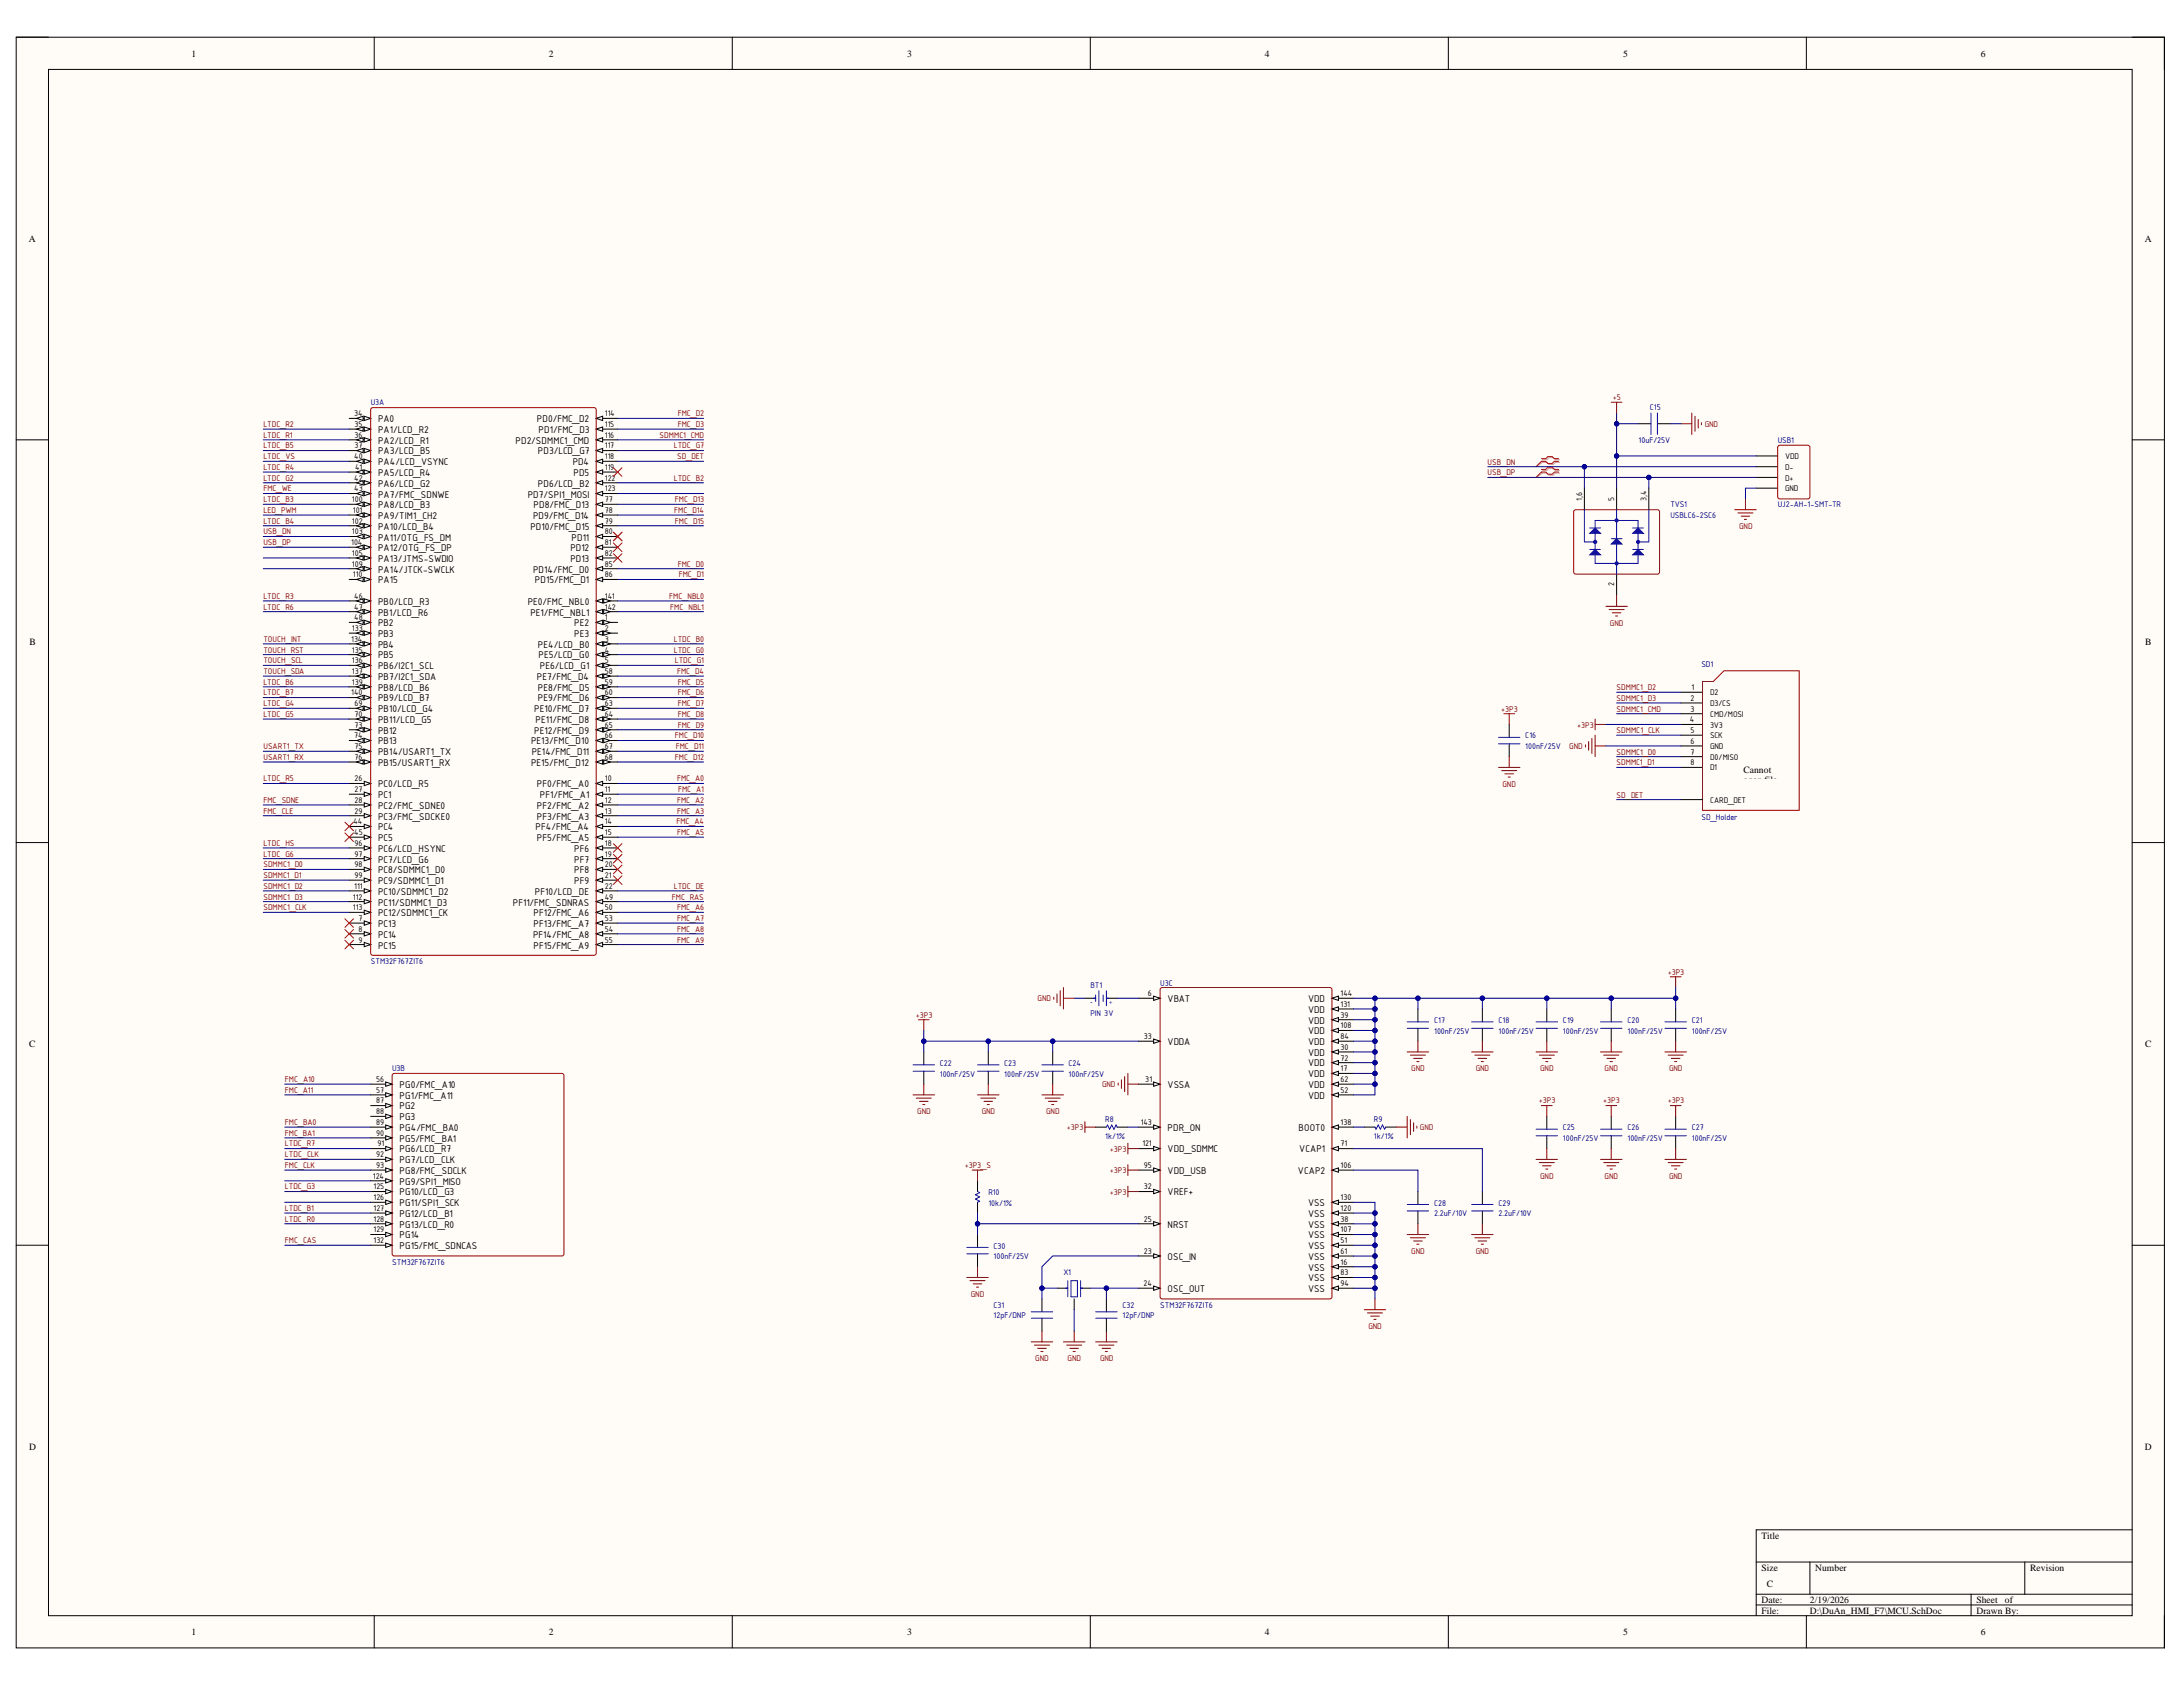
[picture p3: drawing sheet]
<svg xmlns="http://www.w3.org/2000/svg" width="279mm" height="216mm" viewBox="0 0 279 216" stroke-linecap="round" stroke-linejoin="round" font-family="sans-serif">
<defs><g id="words">
<g font-size="1.4">
<text x="48.4" y="54">PA0</text>
<text x="48.4" y="55.4">PA1/LCD_R2</text>
<text x="48.4" y="56.8">PA2/LCD_R1</text>
<text x="48.4" y="58.1">PA3/LCD_B5</text>
<text x="48.4" y="59.5">PA4/LCD_VSYNC</text>
<text x="66" y="56.8">PD2/SDMMC1_CMD</text>
<text x="68.7" y="54">PD0/FMC_D2</text>
<text x="68.9" y="58.1">PD3/LCD_G7</text>
<text x="68.9" y="55.4">PD1/FMC_D3</text>
<text x="73.3" y="59.5">PD4</text>
<text x="48.4" y="60.9">PA5/LCD_R4</text>
<text x="48.4" y="62.3">PA6/LCD_G2</text>
<text x="48.4" y="63.7">PA7/FMC_SDNWE</text>
<text x="48.4" y="65">PA8/LCD_B3</text>
<text x="67.5" y="63.7">PD7/SPI1_MOSI</text>
<text x="68.3" y="65">PD8/FMC_D13</text>
<text x="68.9" y="62.3">PD6/LCD_B2</text>
<text x="73.4" y="60.9">PD5</text>
<text x="48.4" y="66.4">PA9/TIM1_CH2</text>
<text x="48.4" y="67.8">PA10/LCD_B4</text>
<text x="48.4" y="69.2">PA11/OTG_FS_DM</text>
<text x="48.4" y="70.5">PA12/OTG_FS_DP</text>
<text x="48.4" y="71.9">PA13/JTMS-SWDIO</text>
<text x="67.9" y="67.8">PD10/FMC_D15</text>
<text x="68.2" y="66.4">PD9/FMC_D14</text>
<text x="73" y="70.5">PD12</text>
<text x="73" y="71.9">PD13</text>
<text x="73.2" y="69.2">PD11</text>
<text x="48.4" y="73.3">PA14/JTCK-SWCLK</text>
<text x="48.4" y="74.7">PA15</text>
<text x="48.4" y="77.4">PB0/LCD_R3</text>
<text x="67.5" y="77.4">PE0/FMC_NBL0</text>
<text x="68.2" y="73.3">PD14/FMC_D0</text>
<text x="68.5" y="74.7">PD15/FMC_D1</text>
<text x="48.4" y="78.8">PB1/LCD_R6</text>
<text x="48.4" y="80.2">PB2</text>
<text x="48.4" y="81.5">PB3</text>
<text x="48.4" y="82.9">PB4</text>
<text x="67.9" y="78.8">PE1/FMC_NBL1</text>
<text x="68.9" y="82.9">PE4/LCD_B0</text>
<text x="73.5" y="80.2">PE2</text>
<text x="73.5" y="81.5">PE3</text>
<text x="48.4" y="84.3">PB5</text>
<text x="48.4" y="85.7">PB6/I2C1_SCL</text>
<text x="48.4" y="87">PB7/I2C1_SDA</text>
<text x="48.4" y="88.4">PB8/LCD_B6</text>
<text x="48.4" y="89.8">PB9/LCD_B7</text>
<text x="68.7" y="87">PE7/FMC_D4</text>
<text x="68.9" y="88.4">PE8/FMC_D5</text>
<text x="68.9" y="89.8">PE9/FMC_D6</text>
<text x="68.9" y="84.3">PE5/LCD_G0</text>
<text x="69.1" y="85.7">PE6/LCD_G1</text>
<text x="48.4" y="91.2">PB10/LCD_G4</text>
<text x="48.4" y="92.5">PB11/LCD_G5</text>
<text x="48.4" y="93.9">PB12</text>
<text x="48.4" y="95.3">PB13</text>
<text x="68" y="95.3">PE13/FMC_D10</text>
<text x="68.4" y="91.2">PE10/FMC_D7</text>
<text x="68.4" y="93.9">PE12/FMC_D9</text>
<text x="68.6" y="92.5">PE11/FMC_D8</text>
<text x="48.4" y="96.7">PB14/USART1_TX</text>
<text x="48.4" y="98">PB15/USART1_RX</text>
<text x="48.4" y="100.8">PC0/LCD_R5</text>
<text x="68" y="98">PE15/FMC_D12</text>
<text x="68" y="96.7">PE14/FMC_D11</text>
<text x="68.7" y="100.8">PF0/FMC_A0</text>
<text x="48.4" y="102.2">PC1</text>
<text x="48.4" y="103.5">PC2/FMC_SDNE0</text>
<text x="48.4" y="104.9">PC3/FMC_SDCKE0</text>
<text x="48.4" y="106.3">PC4</text>
<text x="48.4" y="107.7">PC5</text>
<text x="68.6" y="106.3">PF4/FMC_A4</text>
<text x="68.7" y="103.5">PF2/FMC_A2</text>
<text x="68.7" y="104.9">PF3/FMC_A3</text>
<text x="68.7" y="107.7">PF5/FMC_A5</text>
<text x="69.1" y="102.2">PF1/FMC_A1</text>
<text x="48.4" y="109">PC6/LCD_HSYNC</text>
<text x="48.4" y="110.4">PC7/LCD_G6</text>
<text x="48.4" y="111.8">PC8/SDMMC1_D0</text>
<text x="48.4" y="113.1">PC9/SDMMC1_D1</text>
<text x="73.5" y="109">PF6</text>
<text x="73.5" y="110.4">PF7</text>
<text x="73.5" y="111.8">PF8</text>
<text x="73.5" y="113.1">PF9</text>
<text x="48.4" y="114.5">PC10/SDMMC1_D2</text>
<text x="48.4" y="115.9">PC11/SDMMC1_D3</text>
<text x="48.4" y="117.2">PC12/SDMMC1_CK</text>
<text x="48.4" y="118.6">PC13</text>
<text x="48.4" y="120">PC14</text>
<text x="65.6" y="115.9">PF11/FMC_SDNRAS</text>
<text x="68.2" y="120">PF14/FMC_A8</text>
<text x="68.3" y="117.2">PF12/FMC_A6</text>
<text x="68.3" y="118.6">PF13/FMC_A7</text>
<text x="68.5" y="114.5">PF10/LCD_DE</text>
<text x="48.4" y="121.4">PC15</text>
<text x="68.3" y="121.4">PF15/FMC_A9</text>
<text x="149.4" y="128.2">VBAT</text>
<text x="167.4" y="131">VDD</text>
<text x="167.4" y="129.6">VDD</text>
<text x="167.4" y="128.2">VDD</text>
<text x="149.4" y="133.7">VDDA</text>
<text x="167.4" y="137.9">VDD</text>
<text x="167.4" y="135.1">VDD</text>
<text x="167.4" y="136.5">VDD</text>
<text x="167.4" y="133.7">VDD</text>
<text x="167.4" y="132.4">VDD</text>
<text x="51.1" y="139.2">PG0/FMC_A10</text>
<text x="51.1" y="140.6">PG1/FMC_A11</text>
<text x="51.1" y="142">PG2</text>
<text x="51.1" y="143.4">PG3</text>
<text x="149.4" y="139.2">VSSA</text>
<text x="167.4" y="140.6">VDD</text>
<text x="167.4" y="139.2">VDD</text>
<text x="51.1" y="144.7">PG4/FMC_BA0</text>
<text x="51.1" y="146.1">PG5/FMC_BA1</text>
<text x="51.1" y="147.5">PG6/LCD_R7</text>
<text x="51.1" y="148.9">PG7/LCD_CLK</text>
<text x="149.4" y="147.5">VDD_SDMMC</text>
<text x="149.4" y="144.7">PDR_ON</text>
<text x="166.2" y="144.7">BOOT0</text>
<text x="166.3" y="147.5">VCAP1</text>
<text x="51.1" y="150.2">PG8/FMC_SDCLK</text>
<text x="51.1" y="151.6">PG9/SPI1_MISO</text>
<text x="51.1" y="153">PG10/LCD_G3</text>
<text x="51.1" y="154.4">PG11/SPI1_SCK</text>
<text x="51.1" y="155.7">PG12/LCD_B1</text>
<text x="149.4" y="153">VREF+</text>
<text x="149.4" y="150.2">VDD_USB</text>
<text x="166.1" y="150.2">VCAP2</text>
<text x="167.4" y="155.7">VSS</text>
<text x="167.4" y="154.4">VSS</text>
<text x="51.1" y="157.1">PG13/LCD_R0</text>
<text x="51.1" y="158.5">PG14</text>
<text x="51.1" y="159.9">PG15/FMC_SDNCAS</text>
<text x="149.4" y="161.2">OSC_IN</text>
<text x="149.4" y="157.1">NRST</text>
<text x="167.4" y="157.1">VSS</text>
<text x="167.4" y="159.9">VSS</text>
<text x="167.4" y="161.2">VSS</text>
<text x="167.4" y="158.5">VSS</text>
<text x="149.4" y="165.4">OSC_OUT</text>
<text x="167.4" y="162.6">VSS</text>
<text x="167.4" y="164">VSS</text>
<text x="167.4" y="165.4">VSS</text>
</g>
<g font-size="1.2">
<text x="24.5" y="7.2">1</text>
<text x="70.2" y="7.2">2</text>
<text x="116.1" y="7.2">3</text>
<text x="161.9" y="7.2">4</text>
<text x="207.7" y="7.2">5</text>
<text x="253.5" y="7.2">6</text>
<text x="3.7" y="31">A</text>
<text x="274.5" y="31">A</text>
<text x="3.8" y="82.5">B</text>
<text x="274.6" y="82.5">B</text>
<text x="223.1" y="98.9">Cannot</text>
<text x="223.1" y="100.3">open file</text>
<text x="223.1" y="104.4">NH\Deskt</text>
<text x="3.7" y="134">C</text>
<text x="274.6" y="134">C</text>
<text x="3.7" y="185.6">D</text>
<text x="274.5" y="185.6">D</text>
<text x="225.5" y="196.9">Title</text>
<text x="225.5" y="201">Size</text>
<text x="226.1" y="203.1">C</text>
<text x="232.3" y="201">Number</text>
<text x="259.8" y="201">Revision</text>
<text x="24.5" y="209.3">1</text>
<text x="70.2" y="209.3">2</text>
<text x="116.1" y="209.3">3</text>
<text x="161.9" y="209.3">4</text>
<text x="207.7" y="209.3">5</text>
<text x="225.5" y="205.1">Date:</text>
<text x="225.5" y="206.5">File:</text>
<text x="231.6" y="205.1">2/19/2026</text>
<text x="231.6" y="206.5">D:\DuAn_HMI_F7\MCU.SchDoc</text>
<text x="253" y="205.1">Sheet</text>
<text x="253" y="206.5">Drawn By:</text>
<text x="253.5" y="209.3">6</text>
<text x="256.6" y="205.1">of</text>
</g>
<g font-size="1.1">
<text x="45.3" y="53.3">34</text>
<text x="77.4" y="53.3">114</text>
<text x="45.3" y="58.8">40</text>
<text x="45.4" y="54.6">35</text>
<text x="45.4" y="56">36</text>
<text x="45.4" y="57.4">37</text>
<text x="77.4" y="54.6">115</text>
<text x="77.4" y="56">116</text>
<text x="77.4" y="57.4">117</text>
<text x="77.4" y="58.8">118</text>
<text x="228.5" y="58.8">VDD</text>
<text x="45" y="64.3">100</text>
<text x="45.2" y="65.6">101</text>
<text x="45.3" y="61.5">42</text>
<text x="45.3" y="62.9">43</text>
<text x="45.5" y="60.1">41</text>
<text x="77.4" y="60.1">119</text>
<text x="77.4" y="61.5">122</text>
<text x="77.4" y="62.9">123</text>
<text x="77.4" y="64.3">77</text>
<text x="77.4" y="65.6">78</text>
<text x="202.5" y="64.1" transform="rotate(-90 202.5 64.1)">1,6</text>
<text x="206.6" y="64.1" transform="rotate(-90 206.6 64.1)">5</text>
<text x="210.7" y="64.1" transform="rotate(-90 210.7 64.1)">3,4</text>
<text x="228.5" y="61.5">D+</text>
<text x="228.5" y="60.1">D-</text>
<text x="228.5" y="62.9">GND</text>
<text x="45" y="69.8">104</text>
<text x="45" y="67">102</text>
<text x="45" y="68.4">103</text>
<text x="45" y="71.1">105</text>
<text x="77.4" y="67">79</text>
<text x="77.4" y="68.4">80</text>
<text x="77.4" y="69.8">81</text>
<text x="77.4" y="71.1">82</text>
<text x="45" y="72.5">109</text>
<text x="45.2" y="73.9">110</text>
<text x="45.3" y="76.6">46</text>
<text x="77.4" y="72.5">85</text>
<text x="77.4" y="73.9">86</text>
<text x="77.4" y="76.6">141</text>
<text x="206.6" y="75" transform="rotate(-90 206.6 75)">2</text>
<text x="45" y="82.1">134</text>
<text x="45" y="80.8">133</text>
<text x="45" y="83.5">135</text>
<text x="45.3" y="78">47</text>
<text x="45.3" y="79.4">48</text>
<text x="77.4" y="78">142</text>
<text x="77.4" y="79.4">1</text>
<text x="77.4" y="80.8">2</text>
<text x="77.4" y="82.1">3</text>
<text x="77.4" y="83.5">4</text>
<text x="45" y="89">140</text>
<text x="45" y="84.9">136</text>
<text x="45" y="86.3">137</text>
<text x="45" y="87.6">139</text>
<text x="77.4" y="84.9">5</text>
<text x="77.4" y="86.3">58</text>
<text x="77.4" y="87.6">59</text>
<text x="77.4" y="89">60</text>
<text x="216.4" y="89.7">2</text>
<text x="216.5" y="88.3">1</text>
<text x="218.9" y="89">D2</text>
<text x="45.3" y="94.5">74</text>
<text x="45.4" y="90.4">69</text>
<text x="45.4" y="91.8">70</text>
<text x="45.4" y="93.1">73</text>
<text x="45.4" y="95.9">75</text>
<text x="77.4" y="90.4">63</text>
<text x="77.4" y="91.8">64</text>
<text x="77.4" y="93.1">65</text>
<text x="77.4" y="94.5">66</text>
<text x="77.4" y="95.9">67</text>
<text x="216.3" y="92.4">4</text>
<text x="216.4" y="91.1">3</text>
<text x="216.4" y="93.8">5</text>
<text x="216.4" y="95.2">6</text>
<text x="218.9" y="91.8">CMD/MOSI</text>
<text x="218.9" y="93.1">3V3</text>
<text x="218.9" y="94.5">SCK</text>
<text x="218.9" y="95.9">GND</text>
<text x="218.9" y="90.4">D3/CS</text>
<text x="45.4" y="97.2">76</text>
<text x="45.4" y="100">26</text>
<text x="45.4" y="101.4">27</text>
<text x="77.4" y="97.2">68</text>
<text x="77.4" y="100">10</text>
<text x="77.4" y="101.4">11</text>
<text x="216.4" y="96.6">7</text>
<text x="216.4" y="97.9">8</text>
<text x="218.9" y="97.2">D0/MISO</text>
<text x="218.9" y="98.6">D1</text>
<text x="45.3" y="105.5">44</text>
<text x="45.3" y="106.9">45</text>
<text x="45.4" y="102.7">28</text>
<text x="45.4" y="104.1">29</text>
<text x="77.4" y="102.7">12</text>
<text x="77.4" y="104.1">13</text>
<text x="77.4" y="105.5">14</text>
<text x="77.4" y="106.9">15</text>
<text x="218.9" y="102.7">CARD_DETHANHBI</text>
<text x="45.3" y="113.7">111</text>
<text x="45.4" y="108.2">96</text>
<text x="45.4" y="109.6">97</text>
<text x="45.4" y="111">98</text>
<text x="45.4" y="112.4">99</text>
<text x="77.4" y="108.2">18</text>
<text x="77.4" y="109.6">19</text>
<text x="77.4" y="111">20</text>
<text x="77.4" y="112.4">21</text>
<text x="77.4" y="113.7">22</text>
<text x="45.2" y="115.1">112</text>
<text x="45.2" y="116.5">113</text>
<text x="45.9" y="117.9">7</text>
<text x="45.9" y="119.2">8</text>
<text x="77.4" y="115.1">49</text>
<text x="77.4" y="116.5">50</text>
<text x="77.4" y="117.9">53</text>
<text x="77.4" y="119.2">54</text>
<text x="45.9" y="120.6">9</text>
<text x="77.4" y="120.6">55</text>
<text x="146.9" y="127.5">6</text>
<text x="171.6" y="130.2">39</text>
<text x="171.6" y="131.6">108</text>
<text x="171.6" y="128.9">131</text>
<text x="171.6" y="127.5">144</text>
<text x="146.4" y="133">33</text>
<text x="171.6" y="137.1">17</text>
<text x="171.6" y="134.4">30</text>
<text x="171.6" y="135.7">72</text>
<text x="171.6" y="133">84</text>
<text x="48.1" y="138.5">56</text>
<text x="48.1" y="139.9">57</text>
<text x="48.1" y="141.2">87</text>
<text x="48.1" y="142.6">88</text>
<text x="48.1" y="144">89</text>
<text x="146" y="144">143</text>
<text x="146.6" y="138.5">31</text>
<text x="171.6" y="139.9">52</text>
<text x="171.6" y="138.5">62</text>
<text x="171.6" y="144">138</text>
<text x="48.1" y="145.4">90</text>
<text x="48.1" y="148.1">92</text>
<text x="48.1" y="149.5">93</text>
<text x="48.3" y="146.7">91</text>
<text x="146.2" y="146.7">121</text>
<text x="146.4" y="149.5">95</text>
<text x="171.6" y="146.7">71</text>
<text x="171.6" y="149.5">106</text>
<text x="47.7" y="150.9">124</text>
<text x="47.8" y="152.2">125</text>
<text x="47.8" y="153.6">126</text>
<text x="47.8" y="155">127</text>
<text x="146.4" y="152.2">32</text>
<text x="171.6" y="155">120</text>
<text x="171.6" y="153.6">130</text>
<text x="47.8" y="156.4">128</text>
<text x="47.8" y="157.7">129</text>
<text x="47.8" y="159.1">132</text>
<text x="146.4" y="160.5">23</text>
<text x="146.4" y="156.4">25</text>
<text x="171.6" y="161.9">16</text>
<text x="171.6" y="156.4">38</text>
<text x="171.6" y="159.1">51</text>
<text x="171.6" y="160.5">61</text>
<text x="171.6" y="157.7">107</text>
<text x="146.4" y="164.6">24</text>
<text x="171.6" y="163.2">83</text>
<text x="171.6" y="164.6">94</text>
</g>
<g font-size="1.1" fill="#000080">
<text x="47.5" y="51.9">U3A</text>
<text x="211.2" y="52.4">C15</text>
<text x="209.7" y="56.7">10uF/25V</text>
<text x="227.5" y="56.7">USB1</text>
<text x="213.8" y="64.9">TVS1</text>
<text x="227.5" y="64.9">UJ2-AH-1-SMT-TR</text>
<text x="213.8" y="66.3">USBLC6-2SC6</text>
<text x="217.8" y="85.4">SD1</text>
<text x="195.2" y="94.5">C16</text>
<text x="195.2" y="95.9">100nF/25V</text>
<text x="217.8" y="104.9">SD_Holder</text>
<text x="47.5" y="123.4">STM32F767ZIT6</text>
<text x="139.6" y="126.4">BT1</text>
<text x="139.6" y="130">PIN 3V</text>
<text x="148.5" y="126.1">U3C</text>
<text x="183.6" y="130.9">C17</text>
<text x="191.8" y="130.9">C18</text>
<text x="200" y="130.9">C19</text>
<text x="208.3" y="130.9">C20</text>
<text x="216.5" y="130.9">C21</text>
<text x="50.2" y="137.1">U3B</text>
<text x="120.3" y="136.4">C22</text>
<text x="120.3" y="137.8">100nF/25V</text>
<text x="128.5" y="136.4">C23</text>
<text x="128.5" y="137.8">100nF/25V</text>
<text x="136.8" y="136.4">C24</text>
<text x="136.8" y="137.8">100nF/25V</text>
<text x="183.6" y="132.3">100nF/25V</text>
<text x="191.8" y="132.3">100nF/25V</text>
<text x="200" y="132.3">100nF/25V</text>
<text x="208.3" y="132.3">100nF/25V</text>
<text x="216.5" y="132.3">100nF/25V</text>
<text x="141.5" y="143.5">R8</text>
<text x="175.9" y="143.5">R9</text>
<text x="141.5" y="145.7">1k/1%</text>
<text x="175.9" y="145.7">1k/1%</text>
<text x="200" y="144.6">C25</text>
<text x="200" y="146">100nF/25V</text>
<text x="208.3" y="144.6">C26</text>
<text x="208.3" y="146">100nF/25V</text>
<text x="216.5" y="144.6">C27</text>
<text x="216.5" y="146">100nF/25V</text>
<text x="126.5" y="152.9">R10</text>
<text x="126.5" y="154.3">10k/1%</text>
<text x="183.6" y="154.3">C28</text>
<text x="183.6" y="155.6">2.2uF/10V</text>
<text x="191.8" y="154.3">C29</text>
<text x="191.8" y="155.6">2.2uF/10V</text>
<text x="50.2" y="161.9">STM32F767ZIT6</text>
<text x="127.2" y="159.8">C30</text>
<text x="127.2" y="161.1">100nF/25V</text>
<text x="127.2" y="167.3">C31</text>
<text x="136.1" y="163.2">X1</text>
<text x="143.7" y="167.3">C32</text>
<text x="148.5" y="167.3">STM32F767ZIT6</text>
<text x="127.2" y="168.7">12pF/DNP</text>
<text x="143.7" y="168.7">12pF/DNP</text>
</g>
<g font-size="1.1" fill="#800000">
<text x="86.7" y="53.3">FMC_D2</text>
<text x="206.4" y="51.2">+5</text>
<text x="33.7" y="56">LTDC_R1</text>
<text x="33.7" y="54.6">LTDC_R2</text>
<text x="33.7" y="57.4">LTDC_B5</text>
<text x="33.7" y="58.8">LTDC_VS</text>
<text x="84.4" y="56">SDMMC1_CMD</text>
<text x="86.2" y="57.4">LTDC_G7</text>
<text x="86.7" y="58.8">SD_DET</text>
<text x="86.7" y="54.6">FMC_D3</text>
<text x="190.4" y="59.5">USB_DN</text>
<text x="218.2" y="54.6">GND</text>
<text x="33.7" y="60.1">LTDC_R4</text>
<text x="33.7" y="61.5">LTDC_G2</text>
<text x="33.7" y="64.3">LTDC_B3</text>
<text x="33.7" y="62.9">FMC_WE</text>
<text x="33.7" y="65.6">LED_PWM</text>
<text x="86.2" y="61.5">LTDC_B2</text>
<text x="86.3" y="65.6">FMC_D14</text>
<text x="86.4" y="64.3">FMC_D13</text>
<text x="190.4" y="60.8">USB_DP</text>
<text x="33.7" y="67">LTDC_B4</text>
<text x="33.7" y="69.8">USB_DP</text>
<text x="33.7" y="68.4">USB_DN</text>
<text x="86.4" y="67">FMC_D15</text>
<text x="222.6" y="67.7">GND</text>
<text x="33.7" y="76.6">LTDC_R3</text>
<text x="85.6" y="76.6">FMC_NBL0</text>
<text x="86.7" y="72.5">FMC_D0</text>
<text x="86.9" y="73.9">FMC_D1</text>
<text x="33.7" y="78">LTDC_R6</text>
<text x="33.7" y="82.1">TOUCH_INT</text>
<text x="33.7" y="83.5">TOUCH_RST</text>
<text x="85.8" y="78">FMC_NBL1</text>
<text x="86.2" y="83.5">LTDC_G0</text>
<text x="86.2" y="82.1">LTDC_B0</text>
<text x="206.1" y="80.1">GND</text>
<text x="33.7" y="87.6">LTDC_B6</text>
<text x="33.7" y="89">LTDC_B7</text>
<text x="33.7" y="84.9">TOUCH_SCL</text>
<text x="33.7" y="86.3">TOUCH_SDA</text>
<text x="86.4" y="84.9">LTDC_G1</text>
<text x="86.7" y="86.3">FMC_D4</text>
<text x="86.7" y="87.6">FMC_D5</text>
<text x="86.7" y="89">FMC_D6</text>
<text x="206.9" y="88.3">SDMMC1_D2</text>
<text x="206.9" y="89.7">SDMMC1_D3</text>
<text x="33.7" y="90.4">LTDC_G4</text>
<text x="33.7" y="91.8">LTDC_G5</text>
<text x="33.7" y="95.9">USART1_TX</text>
<text x="86.4" y="94.5">FMC_D10</text>
<text x="86.5" y="95.9">FMC_D11</text>
<text x="86.7" y="90.4">FMC_D7</text>
<text x="86.7" y="91.8">FMC_D8</text>
<text x="86.7" y="93.1">FMC_D9</text>
<text x="192.1" y="91.1">+3P3</text>
<text x="200.8" y="95.9">GND</text>
<text x="201.9" y="93.1">+3P3</text>
<text x="206.9" y="93.8">SDMMC1_CLK</text>
<text x="206.9" y="91.1">SDMMC1_CMD</text>
<text x="33.7" y="100">LTDC_R5</text>
<text x="33.7" y="97.2">USART1_RX</text>
<text x="86.4" y="97.2">FMC_D12</text>
<text x="86.7" y="100">FMC_A0</text>
<text x="86.8" y="101.4">FMC_A1</text>
<text x="192.3" y="100.7">GND</text>
<text x="206.9" y="96.6">SDMMC1_D0</text>
<text x="206.9" y="97.9">SDMMC1_D1</text>
<text x="33.7" y="104.1">FMC_CLE</text>
<text x="33.7" y="102.7">FMC_SDNE</text>
<text x="86.6" y="105.5">FMC_A4</text>
<text x="86.7" y="102.7">FMC_A2</text>
<text x="86.7" y="104.1">FMC_A3</text>
<text x="86.7" y="106.9">FMC_A5</text>
<text x="206.9" y="102.1">SD_DET</text>
<text x="33.7" y="109.6">LTDC_G6</text>
<text x="33.7" y="108.2">LTDC_HS</text>
<text x="33.7" y="111">SDMMC1_D0</text>
<text x="33.7" y="112.4">SDMMC1_D1</text>
<text x="33.7" y="113.7">SDMMC1_D2</text>
<text x="86.2" y="113.7">LTDC_DE</text>
<text x="33.7" y="115.1">SDMMC1_D3</text>
<text x="33.7" y="116.5">SDMMC1_CLK</text>
<text x="86" y="115.1">FMC_RAS</text>
<text x="86.7" y="116.5">FMC_A6</text>
<text x="86.7" y="117.9">FMC_A7</text>
<text x="86.7" y="119.2">FMC_A8</text>
<text x="86.7" y="120.6">FMC_A9</text>
<text x="213.5" y="124.7">+3P3</text>
<text x="117.2" y="130.2">+3P3</text>
<text x="132.8" y="128.2">GND</text>
<text x="180.6" y="137.1">GND</text>
<text x="188.9" y="137.1">GND</text>
<text x="197.1" y="137.1">GND</text>
<text x="205.4" y="137.1">GND</text>
<text x="213.6" y="137.1">GND</text>
<text x="36.5" y="138.5">FMC_A10</text>
<text x="36.5" y="139.9">FMC_A11</text>
<text x="36.5" y="144">FMC_BA0</text>
<text x="117.4" y="142.6">GND</text>
<text x="125.7" y="142.6">GND</text>
<text x="133.9" y="142.6">GND</text>
<text x="141" y="139.1">GND</text>
<text x="197" y="141.2">+3P3</text>
<text x="205.2" y="141.2">+3P3</text>
<text x="213.5" y="141.2">+3P3</text>
<text x="36.5" y="146.7">LTDC_R7</text>
<text x="36.5" y="149.5">FMC_CLK</text>
<text x="36.5" y="145.4">FMC_BA1</text>
<text x="36.5" y="148.1">LTDC_CLK</text>
<text x="123.5" y="149.5">+3P3_S</text>
<text x="136.6" y="144.6">+3P3</text>
<text x="142.1" y="147.4">+3P3</text>
<text x="181.7" y="144.6">GND</text>
<text x="36.5" y="152.2">LTDC_G3</text>
<text x="36.5" y="155">LTDC_B1</text>
<text x="142.1" y="150.1">+3P3</text>
<text x="142.1" y="152.9">+3P3</text>
<text x="197.1" y="150.9">GND</text>
<text x="205.4" y="150.9">GND</text>
<text x="213.6" y="150.9">GND</text>
<text x="36.5" y="156.4">LTDC_R0</text>
<text x="36.5" y="159.1">FMC_CAS</text>
<text x="180.6" y="160.5">GND</text>
<text x="188.9" y="160.5">GND</text>
<text x="124.3" y="166">GND</text>
<text x="175.1" y="170.1">GND</text>
<text x="132.5" y="174.2">GND</text>
<text x="136.6" y="174.2">GND</text>
<text x="140.8" y="174.2">GND</text>
</g>
<g font-size=".8" fill="#000080">
<text x="139.8" y="128.1" transform="rotate(-180 139.8 128.1)">-</text>
<text x="142.4" y="128.1" transform="rotate(-180 142.4 128.1)">+</text>
</g>
</g></defs>
<path d="M2.1 4.8h274.9v206.1h-274.9z" fill-rule="evenodd" fill="#fffcf8"/>
<path d="M2.1 4.8h274.9v206.1h-274.9z" fill="none" stroke="#000" stroke-width=".13"/>
<path d="M6.2 8.9h266.7v197.9h-266.7z" fill-rule="evenodd" fill="#fffcf8"/>
<g fill="none" stroke="#000" stroke-width=".13">
<path d="M2.1 4.8h4.1M6.2 8.9h266.7v197.9h-266.7zM47.9 4.8v4.1M93.7 4.8v4.1M139.5 4.8v4.1M185.4 4.8v4.1M231.2 4.8v4.1M272.9 4.8h4.1v4.1M2.1 56.3h4.1M44.7 53.5h2.7M272.9 56.3h4.1M2.1 107.8h4.1"/>
<path d="M272.9 107.8h4.1M2.1 159.4h4.1M272.9 159.4h4.1M224.8 199.9h48.1M231.6 199.9v4.1M259.1 199.9v4.1M272.9 195.8h-48.1v11M47.9 206.8v4.1M93.7 206.8v4.1M139.5 206.8v4.1M185.4 206.8v4.1M224.8 204h48.1"/>
<path d="M224.8 205.4h48.1M231.2 206.8v4.1M252.3 204v2.8M277 206.8v4.1"/>
</g>
<path d="M46.6 53.3l.8 .2-.8 .3z" fill="#f8fcff"/>
<path d="M46.6 53.3l.8 .2-.8 .3z" fill="none" stroke="#000" stroke-width=".13"/>
<path d="M45.7 53.5l.8-.2v.5z" fill="#f8fcff"/>
<path d="M44.7 54.9h2.7M45.7 53.5l.8-.2v.5z" fill="none" stroke="#000" stroke-width=".13"/>
<path d="M46.6 54.6l.8 .3-.8 .3z" fill="#f8fcff"/>
<path d="M46.6 54.6l.8 .3-.8 .3z" fill="none" stroke="#000" stroke-width=".13"/>
<path d="M45.7 54.9l.8-.3v.6z" fill="#f8fcff"/>
<path d="M44.7 56.3h2.7M45.7 54.9l.8-.3v.6z" fill="none" stroke="#000" stroke-width=".13"/>
<path d="M46.6 56l.8 .3-.8 .3z" fill="#f8fcff"/>
<path d="M46.6 56l.8 .3-.8 .3z" fill="none" stroke="#000" stroke-width=".13"/>
<path d="M45.7 56.3l.8-.3v.6z" fill="#f8fcff"/>
<path d="M44.7 57.7h2.7M45.7 56.3l.8-.3v.6z" fill="none" stroke="#000" stroke-width=".13"/>
<path d="M46.6 57.4l.8 .3-.8 .2z" fill="#f8fcff"/>
<path d="M46.6 57.4l.8 .3-.8 .2z" fill="none" stroke="#000" stroke-width=".13"/>
<path d="M45.7 57.7l.8-.3v.5z" fill="#f8fcff"/>
<path d="M44.7 59h2.7M45.7 57.7l.8-.3v.5z" fill="none" stroke="#000" stroke-width=".13"/>
<path d="M46.6 58.8l.8 .2-.8 .3z" fill="#f8fcff"/>
<path d="M46.6 58.8l.8 .2-.8 .3z" fill="none" stroke="#000" stroke-width=".13"/>
<path d="M45.7 59l.8-.2v.5z" fill="#f8fcff"/>
<path d="M45.7 59l.8-.2v.5zM44.7 60.4h2.7" fill="none" stroke="#000" stroke-width=".13"/>
<path d="M46.6 60.1l.8 .3-.8 .3z" fill="#f8fcff"/>
<path d="M46.6 60.1l.8 .3-.8 .3z" fill="none" stroke="#000" stroke-width=".13"/>
<path d="M45.7 60.4l.8-.3v.6z" fill="#f8fcff"/>
<path d="M44.7 61.8h2.7M45.7 60.4l.8-.3v.6z" fill="none" stroke="#000" stroke-width=".13"/>
<path d="M46.6 61.5l.8 .3-.8 .3z" fill="#f8fcff"/>
<path d="M46.6 61.5l.8 .3-.8 .3z" fill="none" stroke="#000" stroke-width=".13"/>
<path d="M45.7 61.8l.8-.3v.6z" fill="#f8fcff"/>
<path d="M44.7 63.2h2.7M45.7 61.8l.8-.3v.6z" fill="none" stroke="#000" stroke-width=".13"/>
<path d="M46.6 62.9l.8 .3-.8 .2z" fill="#f8fcff"/>
<path d="M46.6 62.9l.8 .3-.8 .2z" fill="none" stroke="#000" stroke-width=".13"/>
<path d="M45.7 63.2l.8-.3v.5z" fill="#f8fcff"/>
<path d="M44.7 64.5h2.7M45.7 63.2l.8-.3v.5z" fill="none" stroke="#000" stroke-width=".13"/>
<path d="M46.6 64.3l.8 .2-.8 .3z" fill="#f8fcff"/>
<path d="M46.6 64.3l.8 .2-.8 .3z" fill="none" stroke="#000" stroke-width=".13"/>
<path d="M45.7 64.5l.8-.2v.5z" fill="#f8fcff"/>
<path d="M44.7 65.9h2.7M45.7 64.5l.8-.2v.5z" fill="none" stroke="#000" stroke-width=".13"/>
<path d="M46.6 65.6l.8 .3-.8 .3z" fill="#f8fcff"/>
<path d="M46.6 65.6l.8 .3-.8 .3z" fill="none" stroke="#000" stroke-width=".13"/>
<path d="M45.7 65.9l.8-.3v.6z" fill="#f8fcff"/>
<path d="M44.7 67.3h2.7M45.7 65.9l.8-.3v.6z" fill="none" stroke="#000" stroke-width=".13"/>
<path d="M46.6 67l.8 .3-.8 .3z" fill="#f8fcff"/>
<path d="M46.6 67l.8 .3-.8 .3z" fill="none" stroke="#000" stroke-width=".13"/>
<path d="M45.7 67.3l.8-.3v.6z" fill="#f8fcff"/>
<path d="M44.7 68.7h2.7M45.7 67.3l.8-.3v.6z" fill="none" stroke="#000" stroke-width=".13"/>
<path d="M46.6 68.4l.8 .3-.8 .2z" fill="#f8fcff"/>
<path d="M46.6 68.4l.8 .3-.8 .2z" fill="none" stroke="#000" stroke-width=".13"/>
<path d="M45.7 68.7l.8-.3v.5z" fill="#f8fcff"/>
<path d="M44.7 70h2.7M45.7 68.7l.8-.3v.5z" fill="none" stroke="#000" stroke-width=".13"/>
<path d="M46.6 69.8l.8 .2-.8 .3z" fill="#f8fcff"/>
<path d="M46.6 69.8l.8 .2-.8 .3z" fill="none" stroke="#000" stroke-width=".13"/>
<path d="M45.7 70l.8-.2v.5z" fill="#f8fcff"/>
<path d="M44.7 71.4h2.7M45.7 70l.8-.2v.5z" fill="none" stroke="#000" stroke-width=".13"/>
<path d="M46.6 71.1l.8 .3-.8 .3z" fill="#f8fcff"/>
<path d="M46.6 71.1l.8 .3-.8 .3z" fill="none" stroke="#000" stroke-width=".13"/>
<path d="M45.7 71.4l.8-.3v.6z" fill="#f8fcff"/>
<path d="M44.7 72.8h2.7M45.7 71.4l.8-.3v.6z" fill="none" stroke="#000" stroke-width=".13"/>
<path d="M46.6 72.5l.8 .3-.8 .3z" fill="#f8fcff"/>
<path d="M46.6 72.5l.8 .3-.8 .3z" fill="none" stroke="#000" stroke-width=".13"/>
<path d="M45.7 72.8l.8-.3v.6z" fill="#f8fcff"/>
<path d="M44.7 74.2h2.7M45.7 72.8l.8-.3v.6z" fill="none" stroke="#000" stroke-width=".13"/>
<path d="M46.6 73.9l.8 .3-.8 .2z" fill="#f8fcff"/>
<path d="M46.6 73.9l.8 .3-.8 .2z" fill="none" stroke="#000" stroke-width=".13"/>
<path d="M45.7 74.2l.8-.3v.5z" fill="#f8fcff"/>
<path d="M44.7 76.9h2.7M45.7 74.2l.8-.3v.5z" fill="none" stroke="#000" stroke-width=".13"/>
<path d="M46.6 76.6l.8 .3-.8 .3z" fill="#f8fcff"/>
<path d="M46.6 76.6l.8 .3-.8 .3z" fill="none" stroke="#000" stroke-width=".13"/>
<path d="M45.7 76.9l.8-.3v.6z" fill="#f8fcff"/>
<path d="M44.7 78.3h2.7M45.7 76.9l.8-.3v.6z" fill="none" stroke="#000" stroke-width=".13"/>
<path d="M46.6 78l.8 .3-.8 .3z" fill="#f8fcff"/>
<path d="M46.6 78l.8 .3-.8 .3z" fill="none" stroke="#000" stroke-width=".13"/>
<path d="M45.7 78.3l.8-.3v.6z" fill="#f8fcff"/>
<path d="M44.7 79.7h2.7M45.7 78.3l.8-.3v.6z" fill="none" stroke="#000" stroke-width=".13"/>
<path d="M46.6 79.4l.8 .3-.8 .2z" fill="#f8fcff"/>
<path d="M46.6 79.4l.8 .3-.8 .2z" fill="none" stroke="#000" stroke-width=".13"/>
<path d="M45.7 79.7l.8-.3v.5z" fill="#f8fcff"/>
<path d="M45.7 79.7l.8-.3v.5zM44.7 81h2.7" fill="none" stroke="#000" stroke-width=".13"/>
<path d="M46.6 80.8l.8 .2-.8 .3z" fill="#f8fcff"/>
<path d="M46.6 80.8l.8 .2-.8 .3z" fill="none" stroke="#000" stroke-width=".13"/>
<path d="M45.7 81l.8-.2v.5z" fill="#f8fcff"/>
<path d="M44.7 82.4h2.7M45.7 81l.8-.2v.5z" fill="none" stroke="#000" stroke-width=".13"/>
<path d="M46.6 82.1l.8 .3-.8 .3z" fill="#f8fcff"/>
<path d="M46.6 82.1l.8 .3-.8 .3z" fill="none" stroke="#000" stroke-width=".13"/>
<path d="M45.7 82.4l.8-.3v.6z" fill="#f8fcff"/>
<path d="M44.7 83.8h2.7M45.7 82.4l.8-.3v.6z" fill="none" stroke="#000" stroke-width=".13"/>
<path d="M46.6 83.5l.8 .3-.8 .3z" fill="#f8fcff"/>
<path d="M46.6 83.5l.8 .3-.8 .3z" fill="none" stroke="#000" stroke-width=".13"/>
<path d="M45.7 83.8l.8-.3v.6z" fill="#f8fcff"/>
<path d="M44.7 85.2h2.7M45.7 83.8l.8-.3v.6z" fill="none" stroke="#000" stroke-width=".13"/>
<path d="M46.6 84.9l.8 .3-.8 .2z" fill="#f8fcff"/>
<path d="M46.6 84.9l.8 .3-.8 .2z" fill="none" stroke="#000" stroke-width=".13"/>
<path d="M45.7 85.2l.8-.3v.5z" fill="#f8fcff"/>
<path d="M44.7 86.5h2.7M45.7 85.2l.8-.3v.5z" fill="none" stroke="#000" stroke-width=".13"/>
<path d="M46.6 86.3l.8 .2-.8 .3z" fill="#f8fcff"/>
<path d="M46.6 86.3l.8 .2-.8 .3z" fill="none" stroke="#000" stroke-width=".13"/>
<path d="M45.7 86.5l.8-.2v.5z" fill="#f8fcff"/>
<path d="M44.7 87.9h2.7M45.7 86.5l.8-.2v.5z" fill="none" stroke="#000" stroke-width=".13"/>
<path d="M46.6 87.6l.8 .3-.8 .3z" fill="#f8fcff"/>
<path d="M46.6 87.6l.8 .3-.8 .3z" fill="none" stroke="#000" stroke-width=".13"/>
<path d="M45.7 87.9l.8-.3v.6z" fill="#f8fcff"/>
<path d="M44.7 89.3h2.7M45.7 87.9l.8-.3v.6z" fill="none" stroke="#000" stroke-width=".13"/>
<path d="M46.6 89l.8 .3-.8 .2z" fill="#f8fcff"/>
<path d="M46.6 89l.8 .3-.8 .2z" fill="none" stroke="#000" stroke-width=".13"/>
<path d="M45.7 89.3l.8-.3v.5z" fill="#f8fcff"/>
<path d="M44.7 90.6h2.7M45.7 89.3l.8-.3v.5z" fill="none" stroke="#000" stroke-width=".13"/>
<path d="M46.6 90.4l.8 .2-.8 .3z" fill="#f8fcff"/>
<path d="M46.6 90.4l.8 .2-.8 .3z" fill="none" stroke="#000" stroke-width=".13"/>
<path d="M45.7 90.6l.8-.2v.5z" fill="#f8fcff"/>
<path d="M44.7 92h2.7M45.7 90.6l.8-.2v.5z" fill="none" stroke="#000" stroke-width=".13"/>
<path d="M46.6 91.7l.8 .3-.8 .3z" fill="#f8fcff"/>
<path d="M46.6 91.7l.8 .3-.8 .3z" fill="none" stroke="#000" stroke-width=".13"/>
<path d="M45.7 92l.8-.3v.6z" fill="#f8fcff"/>
<path d="M44.7 93.4h2.7M45.7 92l.8-.3v.6z" fill="none" stroke="#000" stroke-width=".13"/>
<path d="M46.6 93.1l.8 .3-.8 .3z" fill="#f8fcff"/>
<path d="M46.6 93.1l.8 .3-.8 .3z" fill="none" stroke="#000" stroke-width=".13"/>
<path d="M45.7 93.4l.8-.3v.6z" fill="#f8fcff"/>
<path d="M44.7 94.8h2.7M45.7 93.4l.8-.3v.6z" fill="none" stroke="#000" stroke-width=".13"/>
<path d="M46.6 94.5l.8 .3-.8 .2z" fill="#f8fcff"/>
<path d="M46.6 94.5l.8 .3-.8 .2z" fill="none" stroke="#000" stroke-width=".13"/>
<path d="M45.7 94.8l.8-.3v.5z" fill="#f8fcff"/>
<path d="M44.7 96.1h2.7M45.7 94.8l.8-.3v.5z" fill="none" stroke="#000" stroke-width=".13"/>
<path d="M46.6 95.9l.8 .2-.8 .3z" fill="#f8fcff"/>
<path d="M46.6 95.9l.8 .2-.8 .3z" fill="none" stroke="#000" stroke-width=".13"/>
<path d="M45.7 96.1l.8-.2v.5z" fill="#f8fcff"/>
<path d="M44.7 97.5h2.7M45.7 96.1l.8-.2v.5z" fill="none" stroke="#000" stroke-width=".13"/>
<path d="M46.6 97.2l.8 .3-.8 .3z" fill="#f8fcff"/>
<path d="M46.6 97.2l.8 .3-.8 .3z" fill="none" stroke="#000" stroke-width=".13"/>
<path d="M45.7 97.5l.8-.3v.6z" fill="#f8fcff"/>
<path d="M45.7 97.5l.8-.3v.6zM44.7 100.3h2.7" fill="none" stroke="#000" stroke-width=".13"/>
<path d="M46.6 100l.8 .3-.8 .2z" fill="#f8fcff"/>
<path d="M46.6 100l.8 .3-.8 .2zM44.7 101.6h2.7" fill="none" stroke="#000" stroke-width=".13"/>
<path d="M46.6 101.4l.8 .2-.8 .3z" fill="#f8fcff"/>
<path d="M44.7 103h2.7M46.6 101.4l.8 .2-.8 .3z" fill="none" stroke="#000" stroke-width=".13"/>
<path d="M46.6 102.7l.8 .3-.8 .3z" fill="#f8fcff"/>
<path d="M44.7 104.4h2.7M46.6 102.7l.8 .3-.8 .3z" fill="none" stroke="#000" stroke-width=".13"/>
<path d="M46.6 104.1l.8 .3-.8 .3z" fill="#f8fcff"/>
<path d="M44.7 105.8h2.7M46.6 104.1l.8 .3-.8 .3z" fill="none" stroke="#000" stroke-width=".13"/>
<path d="M46.6 105.5l.8 .3-.8 .2z" fill="#f8fcff"/>
<path d="M44.7 107.1h2.7M46.6 105.5l.8 .3-.8 .2z" fill="none" stroke="#000" stroke-width=".13"/>
<path d="M46.6 106.9l.8 .2-.8 .3z" fill="#f8fcff"/>
<path d="M44.7 108.5h2.7M46.6 106.9l.8 .2-.8 .3z" fill="none" stroke="#000" stroke-width=".13"/>
<path d="M46.6 108.2l.8 .3-.8 .3z" fill="#f8fcff"/>
<path d="M44.7 109.9h2.7M46.6 108.2l.8 .3-.8 .3z" fill="none" stroke="#000" stroke-width=".13"/>
<path d="M46.6 109.6l.8 .3-.8 .3z" fill="#f8fcff"/>
<path d="M44.7 111.3h2.7M46.6 109.6l.8 .3-.8 .3z" fill="none" stroke="#000" stroke-width=".13"/>
<path d="M46.6 111l.8 .3-.8 .2z" fill="#f8fcff"/>
<path d="M44.7 112.6h2.7M46.6 111l.8 .3-.8 .2z" fill="none" stroke="#000" stroke-width=".13"/>
<path d="M46.6 112.4l.8 .2-.8 .3z" fill="#f8fcff"/>
<path d="M44.7 114h2.7M46.6 112.4l.8 .2-.8 .3z" fill="none" stroke="#000" stroke-width=".13"/>
<path d="M46.6 113.7l.8 .3-.8 .3z" fill="#f8fcff"/>
<path d="M44.7 115.4h2.7M46.6 113.7l.8 .3-.8 .3z" fill="none" stroke="#000" stroke-width=".13"/>
<path d="M46.6 115.1l.8 .3-.8 .3z" fill="#f8fcff"/>
<path d="M44.7 116.8h2.7M46.6 115.1l.8 .3-.8 .3z" fill="none" stroke="#000" stroke-width=".13"/>
<path d="M46.6 116.5l.8 .3-.8 .2z" fill="#f8fcff"/>
<path d="M44.7 118.1h2.7M46.6 116.5l.8 .3-.8 .2z" fill="none" stroke="#000" stroke-width=".13"/>
<path d="M46.6 117.9l.8 .2-.8 .3z" fill="#f8fcff"/>
<path d="M44.7 119.5h2.7M46.6 117.9l.8 .2-.8 .3z" fill="none" stroke="#000" stroke-width=".13"/>
<path d="M46.6 119.2l.8 .3-.8 .3z" fill="#f8fcff"/>
<path d="M46.6 119.2l.8 .3-.8 .3zM44.7 120.9h2.7" fill="none" stroke="#000" stroke-width=".13"/>
<path d="M46.6 120.6l.8 .3-.8 .3z" fill="#f8fcff"/>
<path d="M76.3 53.5h2.8M46.6 120.6l.8 .3-.8 .3z" fill="none" stroke="#000" stroke-width=".13"/>
<path d="M76.3 53.5l.8-.2v.5z" fill="#f8fcff"/>
<path d="M76.3 53.5l.8-.2v.5zM76.3 54.9h2.8" fill="none" stroke="#000" stroke-width=".13"/>
<path d="M76.3 54.9l.8-.3v.6z" fill="#f8fcff"/>
<path d="M76.3 54.9l.8-.3v.6zM76.3 56.3h2.8" fill="none" stroke="#000" stroke-width=".13"/>
<path d="M76.3 56.3l.8-.3v.6z" fill="#f8fcff"/>
<path d="M76.3 56.3l.8-.3v.6zM76.3 57.7h2.8" fill="none" stroke="#000" stroke-width=".13"/>
<path d="M76.3 57.7l.8-.3v.5z" fill="#f8fcff"/>
<path d="M76.3 57.7l.8-.3v.5zM76.3 59h2.8" fill="none" stroke="#000" stroke-width=".13"/>
<path d="M76.3 59l.8-.2v.5z" fill="#f8fcff"/>
<path d="M76.3 59l.8-.2v.5zM76.3 60.4h2.8" fill="none" stroke="#000" stroke-width=".13"/>
<path d="M76.3 60.4l.8-.3v.6z" fill="#f8fcff"/>
<path d="M76.3 60.4l.8-.3v.6zM76.3 61.8h2.8" fill="none" stroke="#000" stroke-width=".13"/>
<path d="M76.3 61.8l.8-.3v.6z" fill="#f8fcff"/>
<path d="M76.3 61.8l.8-.3v.6zM76.3 63.2h2.8" fill="none" stroke="#000" stroke-width=".13"/>
<path d="M76.3 63.2l.8-.3v.5z" fill="#f8fcff"/>
<path d="M76.3 63.2l.8-.3v.5zM76.3 64.5h2.8" fill="none" stroke="#000" stroke-width=".13"/>
<path d="M76.3 64.5l.8-.2v.5z" fill="#f8fcff"/>
<path d="M76.3 64.5l.8-.2v.5zM76.3 65.9h2.8" fill="none" stroke="#000" stroke-width=".13"/>
<path d="M76.3 65.9l.8-.3v.6z" fill="#f8fcff"/>
<path d="M76.3 65.9l.8-.3v.6zM76.3 67.3h2.8" fill="none" stroke="#000" stroke-width=".13"/>
<path d="M76.3 67.3l.8-.3v.6z" fill="#f8fcff"/>
<path d="M76.3 67.3l.8-.3v.6zM76.3 68.7h2.8" fill="none" stroke="#000" stroke-width=".13"/>
<path d="M76.3 68.7l.8-.3v.5z" fill="#f8fcff"/>
<path d="M76.3 68.7l.8-.3v.5zM76.3 70h2.8" fill="none" stroke="#000" stroke-width=".13"/>
<path d="M76.3 70l.8-.2v.5z" fill="#f8fcff"/>
<path d="M76.3 70l.8-.2v.5zM76.3 71.4h2.8" fill="none" stroke="#000" stroke-width=".13"/>
<path d="M76.3 71.4l.8-.3v.6z" fill="#f8fcff"/>
<path d="M76.3 71.4l.8-.3v.6zM76.3 72.8h2.8" fill="none" stroke="#000" stroke-width=".13"/>
<path d="M76.3 72.8l.8-.3v.6z" fill="#f8fcff"/>
<path d="M76.3 72.8l.8-.3v.6zM76.3 74.2h2.8" fill="none" stroke="#000" stroke-width=".13"/>
<path d="M76.3 74.2l.8-.3v.5z" fill="#f8fcff"/>
<path d="M76.3 74.2l.8-.3v.5zM76.3 76.9h2.8" fill="none" stroke="#000" stroke-width=".13"/>
<path d="M76.3 76.9l.8-.3v.6z" fill="#f8fcff"/>
<path d="M76.3 76.9l.8-.3v.6z" fill="none" stroke="#000" stroke-width=".13"/>
<path d="M77.3 76.6l.8 .3-.8 .3z" fill="#f8fcff"/>
<path d="M76.3 78.3h2.8M77.3 76.6l.8 .3-.8 .3z" fill="none" stroke="#000" stroke-width=".13"/>
<path d="M76.3 78.3l.8-.3v.6z" fill="#f8fcff"/>
<path d="M76.3 78.3l.8-.3v.6z" fill="none" stroke="#000" stroke-width=".13"/>
<path d="M77.3 78l.8 .3-.8 .3z" fill="#f8fcff"/>
<path d="M76.3 79.7h2.8M77.3 78l.8 .3-.8 .3z" fill="none" stroke="#000" stroke-width=".13"/>
<path d="M76.3 79.7l.8-.3v.5z" fill="#f8fcff"/>
<path d="M76.3 79.7l.8-.3v.5z" fill="none" stroke="#000" stroke-width=".13"/>
<path d="M77.3 79.4l.8 .3-.8 .2z" fill="#f8fcff"/>
<path d="M77.3 79.4l.8 .3-.8 .2zM76.3 81h2.8" fill="none" stroke="#000" stroke-width=".13"/>
<path d="M76.3 81l.8-.2v.5z" fill="#f8fcff"/>
<path d="M76.3 81l.8-.2v.5z" fill="none" stroke="#000" stroke-width=".13"/>
<path d="M77.3 80.8l.8 .2-.8 .3z" fill="#f8fcff"/>
<path d="M76.3 82.4h2.8M77.3 80.8l.8 .2-.8 .3z" fill="none" stroke="#000" stroke-width=".13"/>
<path d="M76.3 82.4l.8-.3v.6z" fill="#f8fcff"/>
<path d="M76.3 82.4l.8-.3v.6z" fill="none" stroke="#000" stroke-width=".13"/>
<path d="M77.3 82.1l.8 .3-.8 .3z" fill="#f8fcff"/>
<path d="M76.3 83.8h2.8M77.3 82.1l.8 .3-.8 .3z" fill="none" stroke="#000" stroke-width=".13"/>
<path d="M76.3 83.8l.8-.3v.6z" fill="#f8fcff"/>
<path d="M76.3 83.8l.8-.3v.6z" fill="none" stroke="#000" stroke-width=".13"/>
<path d="M77.3 83.5l.8 .3-.8 .3z" fill="#f8fcff"/>
<path d="M76.3 85.2h2.8M77.3 83.5l.8 .3-.8 .3z" fill="none" stroke="#000" stroke-width=".13"/>
<path d="M76.3 85.2l.8-.3v.5z" fill="#f8fcff"/>
<path d="M76.3 85.2l.8-.3v.5z" fill="none" stroke="#000" stroke-width=".13"/>
<path d="M77.3 84.9l.8 .3-.8 .2z" fill="#f8fcff"/>
<path d="M76.3 86.5h2.8M77.3 84.9l.8 .3-.8 .2z" fill="none" stroke="#000" stroke-width=".13"/>
<path d="M76.3 86.5l.8-.2v.5z" fill="#f8fcff"/>
<path d="M76.3 86.5l.8-.2v.5z" fill="none" stroke="#000" stroke-width=".13"/>
<path d="M77.3 86.3l.8 .2-.8 .3z" fill="#f8fcff"/>
<path d="M76.3 87.9h2.8M77.3 86.3l.8 .2-.8 .3z" fill="none" stroke="#000" stroke-width=".13"/>
<path d="M76.3 87.9l.8-.3v.6z" fill="#f8fcff"/>
<path d="M76.3 87.9l.8-.3v.6z" fill="none" stroke="#000" stroke-width=".13"/>
<path d="M77.3 87.6l.8 .3-.8 .3z" fill="#f8fcff"/>
<path d="M76.3 89.3h2.8M77.3 87.6l.8 .3-.8 .3z" fill="none" stroke="#000" stroke-width=".13"/>
<path d="M76.3 89.3l.8-.3v.5z" fill="#f8fcff"/>
<path d="M76.3 89.3l.8-.3v.5z" fill="none" stroke="#000" stroke-width=".13"/>
<path d="M77.3 89l.8 .3-.8 .2z" fill="#f8fcff"/>
<path d="M76.3 90.6h2.8M77.3 89l.8 .3-.8 .2z" fill="none" stroke="#000" stroke-width=".13"/>
<path d="M76.3 90.6l.8-.2v.5z" fill="#f8fcff"/>
<path d="M76.3 90.6l.8-.2v.5z" fill="none" stroke="#000" stroke-width=".13"/>
<path d="M77.3 90.4l.8 .2-.8 .3z" fill="#f8fcff"/>
<path d="M76.3 92h2.8M77.3 90.4l.8 .2-.8 .3z" fill="none" stroke="#000" stroke-width=".13"/>
<path d="M76.3 92l.8-.3v.6z" fill="#f8fcff"/>
<path d="M76.3 92l.8-.3v.6z" fill="none" stroke="#000" stroke-width=".13"/>
<path d="M77.3 91.7l.8 .3-.8 .3z" fill="#f8fcff"/>
<path d="M76.3 93.4h2.8M77.3 91.7l.8 .3-.8 .3z" fill="none" stroke="#000" stroke-width=".13"/>
<path d="M76.3 93.4l.8-.3v.6z" fill="#f8fcff"/>
<path d="M76.3 93.4l.8-.3v.6z" fill="none" stroke="#000" stroke-width=".13"/>
<path d="M77.3 93.1l.8 .3-.8 .3z" fill="#f8fcff"/>
<path d="M76.3 94.8h2.8M77.3 93.1l.8 .3-.8 .3z" fill="none" stroke="#000" stroke-width=".13"/>
<path d="M76.3 94.8l.8-.3v.5z" fill="#f8fcff"/>
<path d="M76.3 94.8l.8-.3v.5z" fill="none" stroke="#000" stroke-width=".13"/>
<path d="M77.3 94.5l.8 .3-.8 .2z" fill="#f8fcff"/>
<path d="M76.3 96.1h2.8M77.3 94.5l.8 .3-.8 .2z" fill="none" stroke="#000" stroke-width=".13"/>
<path d="M76.3 96.1l.8-.2v.5z" fill="#f8fcff"/>
<path d="M76.3 96.1l.8-.2v.5z" fill="none" stroke="#000" stroke-width=".13"/>
<path d="M77.3 95.9l.8 .2-.8 .3z" fill="#f8fcff"/>
<path d="M76.3 97.5h2.8M77.3 95.9l.8 .2-.8 .3z" fill="none" stroke="#000" stroke-width=".13"/>
<path d="M76.3 97.5l.8-.3v.6z" fill="#f8fcff"/>
<path d="M76.3 97.5l.8-.3v.6z" fill="none" stroke="#000" stroke-width=".13"/>
<path d="M77.3 97.2l.8 .3-.8 .3z" fill="#f8fcff"/>
<path d="M77.3 97.2l.8 .3-.8 .3zM76.3 100.3h2.8" fill="none" stroke="#000" stroke-width=".13"/>
<path d="M76.3 100.3l.8-.3v.5z" fill="#f8fcff"/>
<path d="M76.3 100.3l.8-.3v.5zM76.3 101.6h2.8" fill="none" stroke="#000" stroke-width=".13"/>
<path d="M76.3 101.6l.8-.2v.5z" fill="#f8fcff"/>
<path d="M76.3 101.6l.8-.2v.5zM76.3 103h2.8" fill="none" stroke="#000" stroke-width=".13"/>
<path d="M76.3 103l.8-.3v.6z" fill="#f8fcff"/>
<path d="M76.3 103l.8-.3v.6zM76.3 104.4h2.8" fill="none" stroke="#000" stroke-width=".13"/>
<path d="M76.3 104.4l.8-.3v.6z" fill="#f8fcff"/>
<path d="M76.3 104.4l.8-.3v.6zM76.3 105.8h2.8" fill="none" stroke="#000" stroke-width=".13"/>
<path d="M76.3 105.8l.8-.3v.5z" fill="#f8fcff"/>
<path d="M76.3 105.8l.8-.3v.5zM76.3 107.1h2.8" fill="none" stroke="#000" stroke-width=".13"/>
<path d="M76.3 107.1l.8-.2v.5z" fill="#f8fcff"/>
<path d="M76.3 107.1l.8-.2v.5zM76.3 108.5h2.8" fill="none" stroke="#000" stroke-width=".13"/>
<path d="M76.3 108.5l.8-.3v.6z" fill="#f8fcff"/>
<path d="M76.3 108.5l.8-.3v.6zM76.3 109.9h2.8" fill="none" stroke="#000" stroke-width=".13"/>
<path d="M76.3 109.9l.8-.3v.6z" fill="#f8fcff"/>
<path d="M76.3 109.9l.8-.3v.6zM76.3 111.3h2.8" fill="none" stroke="#000" stroke-width=".13"/>
<path d="M76.3 111.3l.8-.3v.5z" fill="#f8fcff"/>
<path d="M76.3 111.3l.8-.3v.5zM76.3 112.6h2.8" fill="none" stroke="#000" stroke-width=".13"/>
<path d="M76.3 112.6l.8-.2v.5z" fill="#f8fcff"/>
<path d="M76.3 112.6l.8-.2v.5zM76.3 114h2.8" fill="none" stroke="#000" stroke-width=".13"/>
<path d="M76.3 114l.8-.3v.6z" fill="#f8fcff"/>
<path d="M76.3 114l.8-.3v.6zM76.3 115.4h2.8" fill="none" stroke="#000" stroke-width=".13"/>
<path d="M76.3 115.4l.8-.3v.6z" fill="#f8fcff"/>
<path d="M76.3 115.4l.8-.3v.6zM76.3 116.8h2.8" fill="none" stroke="#000" stroke-width=".13"/>
<path d="M76.3 116.8l.8-.3v.5z" fill="#f8fcff"/>
<path d="M76.3 116.8l.8-.3v.5zM76.3 118.1h2.8" fill="none" stroke="#000" stroke-width=".13"/>
<path d="M76.3 118.1l.8-.2v.5z" fill="#f8fcff"/>
<path d="M76.3 118.1l.8-.2v.5zM76.3 119.5h2.8" fill="none" stroke="#000" stroke-width=".13"/>
<path d="M76.3 119.5l.8-.3v.6z" fill="#f8fcff"/>
<path d="M76.3 119.5l.8-.3v.6zM76.3 120.9h2.8" fill="none" stroke="#000" stroke-width=".13"/>
<path d="M76.3 120.9l.8-.3v.6z" fill="#f8fcff"/>
<path d="M47.4 138.7h2.8M76.3 120.9l.8-.3v.6z" fill="none" stroke="#000" stroke-width=".13"/>
<path d="M47.5 52.3l.2-.1h28.3l.3 .1v69.7l-.1 .2-28.5 .1-.2-.2z" fill="none" stroke="#980000" stroke-width=".13"/>
<path d="M49.4 138.5l.8 .2-.8 .3z" fill="#f8fcff"/>
<path d="M49.4 138.5l.8 .2-.8 .3zM47.4 140.1h2.8" fill="none" stroke="#000" stroke-width=".13"/>
<path d="M49.4 139.8l.8 .3-.8 .3z" fill="#f8fcff"/>
<path d="M49.4 139.8l.8 .3-.8 .3zM47.4 141.5h2.8" fill="none" stroke="#000" stroke-width=".13"/>
<path d="M49.4 141.2l.8 .3-.8 .3z" fill="#f8fcff"/>
<path d="M47.4 142.9h2.8M49.4 141.2l.8 .3-.8 .3z" fill="none" stroke="#000" stroke-width=".13"/>
<path d="M49.4 142.6l.8 .3-.8 .2z" fill="#f8fcff"/>
<path d="M47.4 144.2h2.8M49.4 142.6l.8 .3-.8 .2z" fill="none" stroke="#000" stroke-width=".13"/>
<path d="M49.4 144l.8 .2-.8 .3z" fill="#f8fcff"/>
<path d="M47.4 145.6h2.8M49.4 144l.8 .2-.8 .3z" fill="none" stroke="#000" stroke-width=".13"/>
<path d="M49.4 145.3l.8 .3-.8 .3z" fill="#f8fcff"/>
<path d="M47.4 147h2.8M49.4 145.3l.8 .3-.8 .3z" fill="none" stroke="#000" stroke-width=".13"/>
<path d="M49.4 146.7l.8 .3-.8 .3z" fill="#f8fcff"/>
<path d="M47.4 148.4h2.8M49.4 146.7l.8 .3-.8 .3z" fill="none" stroke="#000" stroke-width=".13"/>
<path d="M49.4 148.1l.8 .3-.8 .2z" fill="#f8fcff"/>
<path d="M47.4 149.7h2.8M49.4 148.1l.8 .3-.8 .2z" fill="none" stroke="#000" stroke-width=".13"/>
<path d="M49.4 149.5l.8 .2-.8 .3z" fill="#f8fcff"/>
<path d="M47.4 151.1h2.8M49.4 149.5l.8 .2-.8 .3z" fill="none" stroke="#000" stroke-width=".13"/>
<path d="M49.4 150.8l.8 .3-.8 .3z" fill="#f8fcff"/>
<path d="M47.4 152.5h2.8M49.4 150.8l.8 .3-.8 .3z" fill="none" stroke="#000" stroke-width=".13"/>
<path d="M49.4 152.2l.8 .3-.8 .3z" fill="#f8fcff"/>
<path d="M47.4 153.9h2.8M49.4 152.2l.8 .3-.8 .3z" fill="none" stroke="#000" stroke-width=".13"/>
<path d="M49.4 153.6l.8 .3-.8 .2z" fill="#f8fcff"/>
<path d="M47.4 155.2h2.8M49.4 153.6l.8 .3-.8 .2z" fill="none" stroke="#000" stroke-width=".13"/>
<path d="M49.4 155l.8 .2-.8 .3z" fill="#f8fcff"/>
<path d="M47.4 156.6h2.8M49.4 155l.8 .2-.8 .3z" fill="none" stroke="#000" stroke-width=".13"/>
<path d="M49.4 156.3l.8 .3-.8 .3z" fill="#f8fcff"/>
<path d="M47.4 158h2.8M49.4 156.3l.8 .3-.8 .3z" fill="none" stroke="#000" stroke-width=".13"/>
<path d="M49.4 157.7l.8 .3-.8 .3z" fill="#f8fcff"/>
<path d="M47.4 159.4h2.8M49.4 157.7l.8 .3-.8 .3z" fill="none" stroke="#000" stroke-width=".13"/>
<path d="M49.4 159.1l.8 .3-.8 .2z" fill="#f8fcff"/>
<path d="M145.7 127.8h2.8M49.4 159.1l.8 .3-.8 .2z" fill="none" stroke="#000" stroke-width=".13"/>
<path d="M50.3 137.4h21.6l.2 .1 .1 23-.2 .2h-21.5l-.3-.1v-23z" fill="none" stroke="#980000" stroke-width=".13"/>
<g fill="none" stroke="#f00" stroke-width=".13">
<path d="M78.5 59.9l1.1 1.1M79.6 59.9l-1.1 1.1M78.5 68.1l1.1 1.1M78.5 70.9l1.1 1.1M78.5 69.5l1.1 1.1M79.6 70.9l-1.1 1.1M79.6 68.1l-1.1 1.1M79.6 69.5l-1.1 1.1M44.1 105.2l1.1 1.1M44.1 106.6l1.1 1.1M44.1 117.6l1.1 1.1M44.1 119l1.1 1.1"/>
<path d="M45.2 105.2l-1.1 1.1M45.2 106.6l-1.1 1.1M45.2 117.6l-1.1 1.1M45.2 119l-1.1 1.1M78.5 112.1l1.1 1.1M78.5 110.7l1.1 1.1M78.5 109.3l1.1 1.1M78.5 108l1.1 1.1M79.6 112.1l-1.1 1.1M79.6 110.7l-1.1 1.1M79.6 109.3l-1.1 1.1M79.6 108l-1.1 1.1"/>
<path d="M44.1 120.3l1.1 1.1M45.2 120.3l-1.1 1.1"/>
</g>
<path d="M213.8 125h1.4M214.5 125v1.4M174.6 167.6h2.8M175 168h1.9M175.4 168.4h1.1M175.8 168.9h.3M176 166.2v1.4" fill="none" stroke="#800000" stroke-width=".13"/>
<path d="M147.7 127.5l.8 .3-.8 .2z" fill="#f8fcff"/>
<path d="M147.7 127.5l.8 .3-.8 .2zM170.5 162.1h2.7" fill="none" stroke="#000" stroke-width=".13"/>
<path d="M170.5 162.1l.8-.3v.6z" fill="#f8fcff"/>
<path d="M170.5 137.4h2.7M170.5 162.1l.8-.3v.6z" fill="none" stroke="#000" stroke-width=".13"/>
<path d="M170.5 137.4l.8-.3v.5z" fill="#f8fcff"/>
<path d="M170.5 137.4l.8-.3v.5zM145.7 160.7h2.8" fill="none" stroke="#000" stroke-width=".13"/>
<path d="M147.7 160.5l.8 .2-.8 .3z" fill="#f8fcff"/>
<path d="M145.7 164.9h2.8M147.7 160.5l.8 .2-.8 .3z" fill="none" stroke="#000" stroke-width=".13"/>
<path d="M147.7 164.6l.8 .3-.8 .2z" fill="#f8fcff"/>
<path d="M145.7 156.6h2.8M147.7 164.6l.8 .3-.8 .2z" fill="none" stroke="#000" stroke-width=".13"/>
<path d="M147.7 156.3l.8 .3-.8 .3z" fill="#f8fcff"/>
<path d="M170.5 134.6h2.7M147.7 156.3l.8 .3-.8 .3z" fill="none" stroke="#000" stroke-width=".13"/>
<path d="M170.5 134.6l.8-.2v.5z" fill="#f8fcff"/>
<path d="M145.7 138.7h2.8M170.5 134.6l.8-.2v.5z" fill="none" stroke="#000" stroke-width=".13"/>
<path d="M147.7 138.5l.8 .2-.8 .3z" fill="#f8fcff"/>
<path d="M147.7 138.5l.8 .2-.8 .3zM145.7 152.5h2.8" fill="none" stroke="#000" stroke-width=".13"/>
<path d="M147.7 152.2l.8 .3-.8 .3z" fill="#f8fcff"/>
<path d="M145.7 133.3h2.8M147.7 152.2l.8 .3-.8 .3z" fill="none" stroke="#000" stroke-width=".13"/>
<path d="M147.7 133l.8 .3-.8 .2z" fill="#f8fcff"/>
<path d="M147.7 133l.8 .3-.8 .2zM170.5 156.6h2.7" fill="none" stroke="#000" stroke-width=".13"/>
<path d="M170.5 156.6l.8-.3v.6z" fill="#f8fcff"/>
<path d="M170.5 130.5h2.7M170.5 156.6l.8-.3v.6z" fill="none" stroke="#000" stroke-width=".13"/>
<path d="M170.5 130.5l.8-.3v.6z" fill="#f8fcff"/>
<path d="M170.5 130.5l.8-.3v.6zM170.5 159.4h2.7" fill="none" stroke="#000" stroke-width=".13"/>
<path d="M170.5 159.4l.8-.3v.5z" fill="#f8fcff"/>
<path d="M170.5 159.4l.8-.3v.5zM170.5 140.1h2.7" fill="none" stroke="#000" stroke-width=".13"/>
<path d="M170.5 140.1l.8-.3v.6z" fill="#f8fcff"/>
<path d="M170.5 140.1l.8-.3v.6zM170.5 160.7h2.7" fill="none" stroke="#000" stroke-width=".13"/>
<path d="M170.5 160.7l.8-.2v.5z" fill="#f8fcff"/>
<path d="M170.5 138.7h2.7M170.5 160.7l.8-.2v.5z" fill="none" stroke="#000" stroke-width=".13"/>
<path d="M170.5 138.7l.8-.2v.5z" fill="#f8fcff"/>
<path d="M170.5 138.7l.8-.2v.5zM170.5 147h2.7" fill="none" stroke="#000" stroke-width=".13"/>
<path d="M170.5 147l.8-.3v.6z" fill="#f8fcff"/>
<path d="M170.5 136h2.7M170.5 147l.8-.3v.6z" fill="none" stroke="#000" stroke-width=".13"/>
<path d="M170.5 136l.8-.3v.6z" fill="#f8fcff"/>
<path d="M170.5 136l.8-.3v.6zM170.5 163.5h2.7" fill="none" stroke="#000" stroke-width=".13"/>
<path d="M170.5 163.5l.8-.3v.6z" fill="#f8fcff"/>
<path d="M170.5 133.3h2.7M170.5 163.5l.8-.3v.6z" fill="none" stroke="#000" stroke-width=".13"/>
<path d="M170.5 133.3l.8-.3v.5z" fill="#f8fcff"/>
<path d="M170.5 133.3l.8-.3v.5zM170.5 164.9h2.7" fill="none" stroke="#000" stroke-width=".13"/>
<path d="M170.5 164.9l.8-.3v.5z" fill="#f8fcff"/>
<path d="M145.7 149.7h2.8M170.5 164.9l.8-.3v.5z" fill="none" stroke="#000" stroke-width=".13"/>
<path d="M147.7 149.5l.8 .2-.8 .3z" fill="#f8fcff"/>
<path d="M147.7 149.5l.8 .2-.8 .3zM170.5 149.8h2.7" fill="none" stroke="#000" stroke-width=".13"/>
<path d="M170.5 149.7l.8-.2v.5z" fill="#f8fcff"/>
<path d="M170.5 149.7l.8-.2v.5zM170.5 158h2.7" fill="none" stroke="#000" stroke-width=".13"/>
<path d="M170.5 158l.8-.3v.6z" fill="#f8fcff"/>
<path d="M170.5 131.9h2.7M170.5 158l.8-.3v.6z" fill="none" stroke="#000" stroke-width=".13"/>
<path d="M170.5 131.9l.8-.3v.6z" fill="#f8fcff"/>
<path d="M170.5 131.9l.8-.3v.6zM170.5 155.2h2.7" fill="none" stroke="#000" stroke-width=".13"/>
<path d="M170.5 155.2l.8-.2v.5z" fill="#f8fcff"/>
<path d="M145.7 147h2.8M170.5 155.2l.8-.2v.5z" fill="none" stroke="#000" stroke-width=".13"/>
<path d="M147.7 146.7l.8 .3-.8 .3z" fill="#f8fcff"/>
<path d="M147.7 146.7l.8 .3-.8 .3zM170.5 153.9h2.7" fill="none" stroke="#000" stroke-width=".13"/>
<path d="M170.5 153.9l.8-.3v.5z" fill="#f8fcff"/>
<path d="M170.5 129.1h2.7M170.5 153.9l.8-.3v.5z" fill="none" stroke="#000" stroke-width=".13"/>
<path d="M170.5 129.1l.8-.2v.5z" fill="#f8fcff"/>
<path d="M170.5 129.1l.8-.2v.5zM170.5 144.2h2.7" fill="none" stroke="#000" stroke-width=".13"/>
<path d="M170.5 144.2l.8-.2v.5z" fill="#f8fcff"/>
<path d="M145.7 144.2h2.8M170.5 144.2l.8-.2v.5z" fill="none" stroke="#000" stroke-width=".13"/>
<path d="M147.7 144l.8 .2-.8 .3z" fill="#f8fcff"/>
<path d="M170.5 127.8h2.7M147.7 144l.8 .2-.8 .3z" fill="none" stroke="#000" stroke-width=".13"/>
<path d="M170.5 127.8l.8-.3v.5z" fill="#f8fcff"/>
<g fill="none" stroke="#000" stroke-width=".13">
<path d="M224.8 59.7h2.7M224.8 58.4h2.7M224.8 61.1h2.7M224.8 62.5h2.7M118.2 134.6v1.7M118.2 137.1v1.6M126.5 134.6v1.7M126.5 137.1v1.6M134.7 134.6v1.7M134.7 137.1v1.6M138.9 127.8h1.3M141.6 127.8h1.4"/>
<path d="M170.5 127.8l.8-.3v.5zM181.5 129.1v1.7M181.5 131.6v1.7M189.7 129.1v1.7M189.7 131.6v1.7M198 129.1v1.7M198 131.6v1.7M206.2 129.1v1.7M206.2 131.6v1.7M214.5 129.1v1.7M214.5 131.6v1.7M125.1 151.1v1.4"/>
<path d="M125.1 153.9v1.3M125.1 158v1.6M140.2 144.2h1.4M143 144.2h1.4M174.6 144.2h1.4M177.4 144.2h1.3M181.5 152.5v1.6M181.5 155v1.6M189.7 152.5v1.6M189.7 155v1.6M198 142.9v1.6M198 145.4v1.6"/>
<path d="M206.2 142.9v1.6M206.2 145.4v1.6M214.5 142.9v1.6M214.5 145.4v1.6M125.1 160.5v1.6M133.4 166.2v1.7M133.4 168.7v1.7M135.4 164.9h1.3M137.5 166.2v1.4M138.3 164.9h1.2M141.6 166.2v1.7M141.6 168.7v1.7"/>
</g>
<path d="M227.6 57.1l.2-.1h3.6l.2 .1v6.5l-.1 .2h-3.7l-.2-.1zM148.5 126.5l.3-.1h21.4l.2 .1 .1 39.5-.2 .2h-21.5l-.3-.1z" fill="none" stroke="#980000" stroke-width=".13"/>
<g fill="none" stroke="#00f" stroke-width=".13">
<path d="M116.9 136.3h2.7M116.9 137.1h2.7M125.1 136.3h2.8M125.1 137.1h2.8M133.4 136.3h2.7M133.4 137.1h2.7M140 127.8h.2M140.2 127.3v.9M140.6 126.8v1.9M141.2 127.3v.9M141.6 126.8v1.9M141.6 127.8h.3"/>
<path d="M180.1 130.8h2.8M180.1 131.6h2.8M188.4 130.8h2.7M188.4 131.6h2.7M196.6 130.8h2.7M196.6 131.6h2.7M204.8 130.8h2.8M204.8 131.6h2.8M213.1 130.8h2.7M213.1 131.6h2.7M123.7 159.6h2.8M125.1 152.5l.3 .1-.6 .3 .6 .3-.6 .3 .6 .2-.3 .2"/>
<path d="M141.6 144.2l.1-.2 .3 .5 .3-.5 .3 .5 .2-.5 .2 .2M176 144.2l.1 .3 .3-.5 .3 .5 .2-.5 .3 .5 .2-.3M180.1 155h2.8M180.1 154.1h2.8M188.4 155h2.7M188.4 154.1h2.7M196.6 144.5h2.7M196.6 145.4h2.7M204.8 144.5h2.8M204.8 145.4h2.8M213.1 144.5h2.7M213.1 145.4h2.7"/>
<path d="M123.7 160.5h2.8M132 167.9h2.7M132 168.7h2.7M136.4 164.9h.3M136.7 163.9v2.1M137.1 163.9h.8v2.1h-.8zM138.3 163.9v2.1M138.3 164.9h.3M140.2 167.9h2.8M140.2 168.7h2.8"/>
</g>
<g fill="none" stroke="#800000" stroke-width=".13">
<path d="M117.5 130.5h1.4M118.2 130.5v1.4M118.2 138.7v1.4M126.5 138.7v1.4M134.7 138.7v1.4M134.9 127.6v.3M135.3 127.2v1.1M135.7 126.8v1.9M136.1 126.4v2.7M136.1 127.8h1.4M143.1 138.6v.3M143.5 138.2v1.1"/>
<path d="M143.9 137.8v1.9M144.4 137.4v2.7M144.4 138.7h1.3M180.1 134.6h2.8M180.5 135h1.9M180.9 135.4h1.1M181.3 135.9h.3M181.5 133.3v1.3M188.4 134.6h2.7M188.8 135h1.9M189.2 135.4h1.1M189.6 135.9h.3"/>
<path d="M189.7 133.3v1.3M196.6 134.6h2.7M197 135h1.9M197.4 135.4h1.1M197.8 135.9h.3M198 133.3v1.3M204.8 134.6h2.8M205.3 135h1.9M205.7 135.4h1.1M206.1 135.9h.3M206.2 133.3v1.3M213.1 134.6h2.7"/>
<path d="M213.5 135h1.9M213.9 135.4h1.1M214.3 135.9h.3M214.5 133.3v1.3M116.9 140.1h2.7M117.3 140.5h1.9M117.7 140.9h1.1M118.1 141.4h.3M124.4 149.7h1.4M125.1 149.7v1.4M125.1 140.1h2.8M125.5 140.5h1.9"/>
<path d="M125.9 140.9h1.1M126.3 141.4h.3M133.4 140.1h2.7M133.8 140.5h1.9M134.2 140.9h1.1M134.6 141.4h.3M138.9 144.2h1.3M138.9 143.6v1.3M144.4 149.7h1.3M144.4 146.3v1.4M144.4 149.1v1.3M144.4 151.8v1.4"/>
<path d="M144.4 147h1.3M144.4 152.5h1.3M178.7 144.2h1.4M180.1 158h2.8M180.1 142.9v2.7M180.5 158.4h1.9M180.5 143.3v1.9M180.9 158.8h1.1M180.9 143.7v1.1M181.3 159.2h.3M181.3 144.1v.3M181.5 156.6v1.4"/>
<path d="M188.4 158h2.7M188.8 158.4h1.9M189.2 158.8h1.1M189.6 159.2h.3M189.7 156.6v1.4M196.6 148.4h2.7M197 148.8h1.9M197.3 141.5h1.4M197.4 149.2h1.1M197.8 149.6h.3M198 141.5v1.4M198 147v1.4"/>
<path d="M204.8 148.4h2.8M205.3 148.8h1.9M205.5 141.5h1.4M205.7 149.2h1.1M206.1 149.6h.3M206.2 141.5v1.4M206.2 147v1.4M213.1 148.4h2.7M213.5 148.8h1.9M213.8 141.5h1.4M213.9 149.2h1.1M214.3 149.6h.3"/>
<path d="M214.5 141.5v1.4M214.5 147v1.4M123.7 163.5h2.8M124.2 163.9h1.9M124.6 164.3h1.1M125 164.7h.3M125.1 162.1v1.4M132 171.7h2.7M132.4 172.1h1.9M132.8 172.6h1.1M133.2 173h.3M133.4 170.4v1.3"/>
<path d="M136.1 171.7h2.8M136.5 172.1h1.9M136.9 172.6h1.1M137.3 173h.3M137.5 170.4v1.3M140.2 171.7h2.8M140.6 172.1h2M141.1 172.6h1.1M141.5 173h.2M141.6 170.4v1.3"/>
</g>
<path d="M203.5 71l.7-.7 .6 .7z" fill="#00f"/>
<path d="M203.5 71l.7-.7 .6 .7zM203.5 70.3h1.3" fill="none" stroke="#00f" stroke-width=".13"/>
<path d="M203.5 68.3l.7-.7 .6 .7z" fill="#00f"/>
<path d="M203.5 68.3l.7-.7 .6 .7zM203.5 67.6h1.3" fill="none" stroke="#00f" stroke-width=".13"/>
<path d="M206.2 69.6l.7-.7 .7 .7z" fill="#00f"/>
<path d="M206.2 69.6l.7-.7 .7 .7zM206.2 68.9h1.4" fill="none" stroke="#00f" stroke-width=".13"/>
<path d="M209 71l.7-.7 .6 .7z" fill="#00f"/>
<path d="M209 71l.7-.7 .6 .7zM209 70.3h1.3" fill="none" stroke="#00f" stroke-width=".13"/>
<path d="M209 68.3l.7-.7 .6 .7z" fill="#00f"/>
<path d="M204.2 66.6h5.5v5.5h-5.5zM206.9 66.6v5.5M209 68.3l.7-.7 .6 .7zM209 67.6h1.3" fill="none" stroke="#00f" stroke-width=".13"/>
<path d="M202.8 62.5v2.7M206.9 62.5v2.7M206.9 73.5v2.7M211 62.5v2.7" fill="none" stroke="#000" stroke-width=".13"/>
<circle cx="204.2" cy="69.4" r=".21" fill="#00f"/>
<circle cx="204.2" cy="69.4" r=".21" fill="none" stroke="#00f" stroke-width=".13"/>
<circle cx="206.9" cy="66.6" r=".21" fill="#00f"/>
<circle cx="206.9" cy="66.6" r=".21" fill="none" stroke="#00f" stroke-width=".13"/>
<circle cx="206.9" cy="72.1" r=".21" fill="#00f"/>
<circle cx="206.9" cy="72.1" r=".21" fill="none" stroke="#00f" stroke-width=".13"/>
<circle cx="209.7" cy="69.3" r=".21" fill="#00f"/>
<g fill="none" stroke="#00f" stroke-width=".13">
<path d="M211.3 52.9v2.7M212.1 52.9v2.7M202.8 65.2v4.2h1.4M206.9 65.2v1.4M206.9 72.1v1.4M211 65.2v4.2h-1.3"/>
<circle cx="209.7" cy="69.3" r=".21"/>
</g>
<path d="M201.4 65.4l.3-.2 10.6 .1 .1 .2v7.8l-.3 .2-10.6-.1-.1-.2zM217.9 87.2h1.4l1.4-1.4h9.6v17.9h-12.4z" fill="none" stroke="#980000" stroke-width=".13"/>
<g fill="none" stroke="#800000" stroke-width=".13">
<path d="M206.2 51.5h1.4M206.9 51.5v1.4M215.2 54.2h1.3M216.5 52.9v2.7M216.9 53.3v1.9M217.4 53.7v1.1M217.8 54.1v.3M205.5 77.6h2.8M205.9 78h2M206.4 78.4h1.1M206.8 78.8h.2M206.9 76.2v1.4"/>
<path d="M222 65.2h2.8M222.4 65.6h2M222.9 66.1h1.1M223.3 66.5h.2M223.4 63.8v1.4M202.9 95.3v.3M203.3 94.9v1.1M203.7 94.5v1.9M204.2 94.1v2.7M204.2 95.5h1.3"/>
</g>
<path d="M209.7 54.2h1.6M212.1 54.2h1.7M215.2 91.3h2.7M215.2 92.7h2.7M215.2 94.1h2.7M215.2 95.5h2.7M215.2 96.8h2.7M215.2 98.2h2.7M215.2 88.6h2.7M215.2 90h2.7M215.2 102.3h2.7" fill="none" stroke="#000" stroke-width=".13"/>
<path d="M197.4 58.8h.6l.2-.2h.6l.3 .2h.5M199.6 59.2h-.5l-.3 .3h-.6l-.2-.3h-.6l-.8 .5M197.4 60.2h.6l.2-.3h.6l.3 .3h.5M199.6 60.6h-.5l-.3 .2h-.6l-.2-.2h-.6l-.8 .5" fill="none" stroke="#d0a19e" stroke-width=".13"/>
<path d="M197.3 58.7h.5l.3-.3h.6l.2 .3h.6M199.5 59h-.6l-.2 .3h-.6l-.3-.3h-.5l-.7 .7M197.3 60.1h.5l.3-.3h.6l.2 .3h.6M199.5 60.4h-.6l-.2 .3h-.6l-.3-.3h-.5l-.7 .7" fill="none" stroke="#f00" stroke-width=".13"/>
<g fill="none" stroke="#000080" stroke-width=".13">
<path d="M33.7 54.9h11M33.7 56.3h11M33.7 57.7h11M33.7 59h11M79.1 54.9h11M79.1 57.7h11M79.1 53.5h11M33.7 60.4h11M33.7 61.8h11M33.7 64.5h11M33.7 67.3h11M33.7 76.9h11"/>
<path d="M33.7 78.3h11M33.7 63.2h11M33.7 68.7h11M33.7 70h11M79.1 64.5h11M79.1 67.3h11M79.1 65.9h11M79.1 72.8h11M79.1 74.2h11M79.1 76.9h11M79.1 78.3h11M33.7 83.8h11"/>
<path d="M33.7 87.9h11M33.7 89.3h11M33.7 90.6h11M33.7 92h11M33.7 82.4h11M33.7 85.2h11M33.7 86.5h11M33.7 96.1h11M33.7 97.5h11M79.1 83.8h11M79.1 87.9h11M79.1 89.3h11"/>
<path d="M79.1 90.6h11M79.1 92h11M79.1 82.4h11M79.1 85.2h11M79.1 86.5h11M79.1 93.4h11M79.1 94.8h11M79.1 96.1h11M79.1 97.5h11M33.7 100.3h11M33.7 103h11M33.7 104.4h11"/>
<path d="M33.7 108.5h11M33.7 109.9h11M33.7 112.6h11M79.1 100.3h11M79.1 103h11M79.1 104.4h11M79.1 101.6h11M79.1 105.8h11M79.1 107.1h11M79.1 114h11M79.1 115.4h11M79.1 116.8h11"/>
<path d="M79.1 118.1h11M79.1 119.5h11M36.4 138.7h11M79.1 120.9h11M36.4 140.1h11M36.4 144.2h11M36.4 145.6h11M36.4 147h11M36.4 148.4h11M36.4 149.7h11M36.4 152.5h11M36.4 155.2h11"/>
<path d="M36.4 156.6h11M36.4 159.4h11M173.2 162.1h2.8"/>
</g>
<circle cx="176" cy="162.1" r=".27" fill="#000080"/>
<g fill="none" stroke="#000080" stroke-width=".13">
<path d="M173.2 156.6h2.8"/>
<circle cx="176" cy="162.1" r=".27"/>
</g>
<circle cx="176" cy="156.6" r=".27" fill="#000080"/>
<g fill="none" stroke="#000080" stroke-width=".13">
<path d="M173.2 159.4h2.8"/>
<circle cx="176" cy="156.6" r=".27"/>
</g>
<circle cx="176" cy="159.4" r=".27" fill="#000080"/>
<g fill="none" stroke="#000080" stroke-width=".13">
<path d="M173.2 160.7h2.8"/>
<circle cx="176" cy="159.4" r=".27"/>
</g>
<circle cx="176" cy="160.7" r=".27" fill="#000080"/>
<g fill="none" stroke="#000080" stroke-width=".13">
<path d="M173.2 163.5h2.8"/>
<circle cx="176" cy="160.7" r=".27"/>
</g>
<circle cx="176" cy="163.5" r=".27" fill="#000080"/>
<g fill="none" stroke="#000080" stroke-width=".13">
<path d="M173.2 164.9h2.8"/>
<circle cx="176" cy="163.5" r=".27"/>
</g>
<circle cx="176" cy="164.9" r=".27" fill="#000080"/>
<g fill="none" stroke="#000080" stroke-width=".13">
<path d="M173.2 158h2.8"/>
<circle cx="176" cy="164.9" r=".27"/>
</g>
<circle cx="176" cy="158" r=".27" fill="#000080"/>
<g fill="none" stroke="#000080" stroke-width=".13">
<path d="M173.2 155.2h2.8"/>
<circle cx="176" cy="158" r=".27"/>
</g>
<circle cx="176" cy="155.2" r=".27" fill="#000080"/>
<g fill="none" stroke="#000080" stroke-width=".13">
<path d="M173.2 153.9h2.8v12.3"/>
<circle cx="176" cy="155.2" r=".27"/>
</g>
<circle cx="176" cy="164.9" r=".27" fill="#000080"/>
<circle cx="176" cy="164.9" r=".27" fill="none" stroke="#000080" stroke-width=".13"/>
<circle cx="176" cy="163.5" r=".27" fill="#000080"/>
<circle cx="176" cy="163.5" r=".27" fill="none" stroke="#000080" stroke-width=".13"/>
<circle cx="176" cy="162.1" r=".27" fill="#000080"/>
<circle cx="176" cy="162.1" r=".27" fill="none" stroke="#000080" stroke-width=".13"/>
<circle cx="176" cy="160.7" r=".27" fill="#000080"/>
<circle cx="176" cy="160.7" r=".27" fill="none" stroke="#000080" stroke-width=".13"/>
<circle cx="176" cy="159.4" r=".27" fill="#000080"/>
<circle cx="176" cy="159.4" r=".27" fill="none" stroke="#000080" stroke-width=".13"/>
<circle cx="176" cy="158" r=".27" fill="#000080"/>
<circle cx="176" cy="158" r=".27" fill="none" stroke="#000080" stroke-width=".13"/>
<circle cx="176" cy="156.6" r=".27" fill="#000080"/>
<circle cx="176" cy="156.6" r=".27" fill="none" stroke="#000080" stroke-width=".13"/>
<circle cx="176" cy="155.2" r=".27" fill="#000080"/>
<g fill="none" stroke="#000080" stroke-width=".13">
<path d="M173.2 137.4h2.8"/>
<circle cx="176" cy="155.2" r=".27"/>
</g>
<circle cx="176" cy="137.4" r=".27" fill="#000080"/>
<g fill="none" stroke="#000080" stroke-width=".13">
<path d="M173.2 134.6h2.8"/>
<circle cx="176" cy="137.4" r=".27"/>
</g>
<circle cx="176" cy="134.6" r=".27" fill="#000080"/>
<g fill="none" stroke="#000080" stroke-width=".13">
<path d="M173.2 130.5h2.8"/>
<circle cx="176" cy="134.6" r=".27"/>
</g>
<circle cx="176" cy="130.5" r=".27" fill="#000080"/>
<g fill="none" stroke="#000080" stroke-width=".13">
<path d="M173.2 138.7h2.8"/>
<circle cx="176" cy="130.5" r=".27"/>
</g>
<circle cx="176" cy="138.7" r=".27" fill="#000080"/>
<g fill="none" stroke="#000080" stroke-width=".13">
<path d="M173.2 136h2.8"/>
<circle cx="176" cy="138.7" r=".27"/>
</g>
<circle cx="176" cy="136" r=".27" fill="#000080"/>
<g fill="none" stroke="#000080" stroke-width=".13">
<path d="M173.2 133.3h2.8"/>
<circle cx="176" cy="136" r=".27"/>
</g>
<circle cx="176" cy="133.3" r=".27" fill="#000080"/>
<g fill="none" stroke="#000080" stroke-width=".13">
<path d="M173.2 131.9h2.8"/>
<circle cx="176" cy="133.3" r=".27"/>
</g>
<circle cx="176" cy="131.9" r=".27" fill="#000080"/>
<g fill="none" stroke="#000080" stroke-width=".13">
<path d="M173.2 129.1h2.8"/>
<circle cx="176" cy="131.9" r=".27"/>
</g>
<circle cx="176" cy="129.1" r=".27" fill="#000080"/>
<g fill="none" stroke="#000080" stroke-width=".13">
<path d="M173.2 127.8h2.8"/>
<circle cx="176" cy="129.1" r=".27"/>
</g>
<circle cx="176" cy="127.8" r=".27" fill="#000080"/>
<g fill="none" stroke="#000080" stroke-width=".13">
<path d="M214.5 126.4v1.4h-38.5v12.3h-2.8"/>
<circle cx="176" cy="127.8" r=".27"/>
</g>
<circle cx="176" cy="138.7" r=".27" fill="#000080"/>
<circle cx="176" cy="138.7" r=".27" fill="none" stroke="#000080" stroke-width=".13"/>
<circle cx="176" cy="137.4" r=".27" fill="#000080"/>
<circle cx="176" cy="137.4" r=".27" fill="none" stroke="#000080" stroke-width=".13"/>
<circle cx="176" cy="136" r=".27" fill="#000080"/>
<circle cx="176" cy="136" r=".27" fill="none" stroke="#000080" stroke-width=".13"/>
<circle cx="176" cy="134.6" r=".27" fill="#000080"/>
<circle cx="176" cy="134.6" r=".27" fill="none" stroke="#000080" stroke-width=".13"/>
<circle cx="176" cy="133.3" r=".27" fill="#000080"/>
<circle cx="176" cy="133.3" r=".27" fill="none" stroke="#000080" stroke-width=".13"/>
<circle cx="176" cy="131.9" r=".27" fill="#000080"/>
<circle cx="176" cy="131.9" r=".27" fill="none" stroke="#000080" stroke-width=".13"/>
<circle cx="176" cy="130.5" r=".27" fill="#000080"/>
<circle cx="176" cy="130.5" r=".27" fill="none" stroke="#000080" stroke-width=".13"/>
<circle cx="176" cy="129.1" r=".27" fill="#000080"/>
<circle cx="176" cy="129.1" r=".27" fill="none" stroke="#000080" stroke-width=".13"/>
<circle cx="176" cy="127.8" r=".27" fill="#000080"/>
<circle cx="176" cy="127.8" r=".27" fill="none" stroke="#000080" stroke-width=".13"/>
<circle cx="181.5" cy="127.8" r=".27" fill="#000080"/>
<circle cx="181.5" cy="127.8" r=".27" fill="none" stroke="#000080" stroke-width=".13"/>
<circle cx="189.7" cy="127.8" r=".27" fill="#000080"/>
<circle cx="189.7" cy="127.8" r=".27" fill="none" stroke="#000080" stroke-width=".13"/>
<circle cx="198" cy="127.8" r=".27" fill="#000080"/>
<circle cx="198" cy="127.8" r=".27" fill="none" stroke="#000080" stroke-width=".13"/>
<circle cx="206.2" cy="127.8" r=".27" fill="#000080"/>
<circle cx="206.2" cy="127.8" r=".27" fill="none" stroke="#000080" stroke-width=".13"/>
<circle cx="214.5" cy="127.8" r=".27" fill="#000080"/>
<g fill="none" stroke="#000080" stroke-width=".13">
<path d="M137.5 127.8h1.4M143 127.8h2.7M206.2 127.8v1.3M173.2 147h16.5v5.5M173.2 149.8h8.3v2.7"/>
<circle cx="214.5" cy="127.8" r=".27"/>
</g>
<circle cx="206.2" cy="127.8" r=".27" fill="#000080"/>
<g fill="none" stroke="#000080" stroke-width=".13">
<path d="M198 127.8v1.3"/>
<circle cx="206.2" cy="127.8" r=".27"/>
</g>
<circle cx="198" cy="127.8" r=".27" fill="#000080"/>
<g fill="none" stroke="#000080" stroke-width=".13">
<path d="M189.7 127.8v1.3"/>
<circle cx="198" cy="127.8" r=".27"/>
</g>
<circle cx="189.7" cy="127.8" r=".27" fill="#000080"/>
<g fill="none" stroke="#000080" stroke-width=".13">
<path d="M181.5 127.8v1.3"/>
<circle cx="189.7" cy="127.8" r=".27"/>
</g>
<circle cx="181.5" cy="127.8" r=".27" fill="#000080"/>
<g fill="none" stroke="#000080" stroke-width=".13">
<path d="M214.5 127.8v1.3"/>
<circle cx="181.5" cy="127.8" r=".27"/>
</g>
<circle cx="214.5" cy="127.8" r=".27" fill="#000080"/>
<g fill="none" stroke="#000080" stroke-width=".13">
<path d="M125.1 155.2v2.8"/>
<circle cx="214.5" cy="127.8" r=".27"/>
</g>
<circle cx="125.1" cy="156.6" r=".27" fill="#000080"/>
<g fill="none" stroke="#000080" stroke-width=".13">
<path d="M125.1 156.6h20.6"/>
<circle cx="125.1" cy="156.6" r=".27"/>
</g>
<circle cx="125.1" cy="156.6" r=".27" fill="#000080"/>
<g fill="none" stroke="#000080" stroke-width=".13">
<path d="M173.2 144.2h1.4M135.4 164.9h-2v1.3"/>
<circle cx="125.1" cy="156.6" r=".27"/>
</g>
<circle cx="133.4" cy="164.9" r=".27" fill="#000080"/>
<g fill="none" stroke="#000080" stroke-width=".13">
<path d="M139.5 164.9h2.1v1.3"/>
<circle cx="133.4" cy="164.9" r=".27"/>
</g>
<circle cx="141.6" cy="164.9" r=".28" fill="#000080"/>
<g fill="none" stroke="#000080" stroke-width=".13">
<path d="M137.5 167.6v2.8M141.6 164.9h4.1"/>
<circle cx="141.6" cy="164.9" r=".28"/>
</g>
<circle cx="141.6" cy="164.9" r=".28" fill="#000080"/>
<g fill="none" stroke="#000080" stroke-width=".13">
<path d="M145.7 160.7h-11l-1.3 1.4v2.8"/>
<circle cx="141.6" cy="164.9" r=".28"/>
</g>
<circle cx="133.4" cy="164.9" r=".27" fill="#000080"/>
<g fill="none" stroke="#000080" stroke-width=".13">
<path d="M118.2 131.9v2.7"/>
<circle cx="133.4" cy="164.9" r=".27"/>
</g>
<circle cx="118.2" cy="133.3" r=".27" fill="#000080"/>
<g fill="none" stroke="#000080" stroke-width=".13">
<path d="M118.2 133.3h27.5"/>
<circle cx="118.2" cy="133.3" r=".27"/>
</g>
<circle cx="118.2" cy="133.3" r=".27" fill="#000080"/>
<circle cx="118.2" cy="133.3" r=".27" fill="none" stroke="#000080" stroke-width=".13"/>
<circle cx="126.5" cy="133.3" r=".27" fill="#000080"/>
<circle cx="126.5" cy="133.3" r=".27" fill="none" stroke="#000080" stroke-width=".13"/>
<circle cx="134.7" cy="133.3" r=".27" fill="#000080"/>
<g fill="none" stroke="#000080" stroke-width=".13">
<path d="M134.7 133.3v1.3"/>
<circle cx="134.7" cy="133.3" r=".27"/>
</g>
<circle cx="134.7" cy="133.3" r=".27" fill="#000080"/>
<g fill="none" stroke="#000080" stroke-width=".13">
<path d="M126.5 133.3v1.3"/>
<circle cx="134.7" cy="133.3" r=".27"/>
</g>
<circle cx="126.5" cy="133.3" r=".27" fill="#000080"/>
<g fill="none" stroke="#000080" stroke-width=".13">
<path d="M206.9 52.9v5.5h17.9M144.4 144.2h1.3"/>
<circle cx="126.5" cy="133.3" r=".27"/>
</g>
<circle cx="206.9" cy="58.4" r=".27" fill="#000080"/>
<circle cx="206.9" cy="58.4" r=".27" fill="none" stroke="#000080" stroke-width=".13"/>
<circle cx="206.9" cy="54.2" r=".27" fill="#000080"/>
<g fill="none" stroke="#000080" stroke-width=".13">
<path d="M224.8 59.7h-22v2.8"/>
<circle cx="206.9" cy="54.2" r=".27"/>
</g>
<circle cx="202.8" cy="59.7" r=".27" fill="#000080"/>
<g fill="none" stroke="#000080" stroke-width=".13">
<path d="M224.8 61.1h-13.8v1.4"/>
<circle cx="202.8" cy="59.7" r=".27"/>
</g>
<circle cx="211" cy="61.1" r=".27" fill="#000080"/>
<g fill="none" stroke="#000080" stroke-width=".13">
<path d="M206.9 58.4v4.1"/>
<circle cx="211" cy="61.1" r=".27"/>
</g>
<circle cx="206.9" cy="58.4" r=".27" fill="#000080"/>
<g fill="none" stroke="#000080" stroke-width=".13">
<path d="M206.9 54.2h2.8M224.8 62.5h-1.4v1.3"/>
<circle cx="206.9" cy="58.4" r=".27"/>
</g>
<circle cx="206.9" cy="54.2" r=".27" fill="#000080"/>
<g fill="none" stroke="#000080" stroke-width=".13">
<path d="M190.4 59.7h12.4M213.8 54.2h1.4"/>
<circle cx="206.9" cy="54.2" r=".27"/>
</g>
<circle cx="202.8" cy="59.7" r=".27" fill="#000080"/>
<g fill="none" stroke="#000080" stroke-width=".13">
<path d="M190.4 61.1h20.6"/>
<circle cx="202.8" cy="59.7" r=".27"/>
</g>
<circle cx="211" cy="61.1" r=".27" fill="#000080"/>
<g fill="none" stroke="#000080" stroke-width=".13">
<path d="M79.1 56.3h11M79.1 59h11M33.7 71.4h11M33.7 72.8h11M33.7 65.9h11M79.1 61.8h11M79.1 63.2h11M205.5 95.5h9.7M205.5 92.7h9.7M206.9 88.6h8.3M206.9 90h8.3M206.9 91.3h8.3"/>
<path d="M206.9 94.1h8.3M206.9 96.8h8.3M206.9 98.2h8.3M33.7 111.3h11M33.7 114h11M33.7 115.4h11M33.7 116.8h11M206.9 102.3h8.3M36.4 151.1h11M36.4 153.9h11"/>
<circle cx="211" cy="61.1" r=".27"/>
</g>
<path d="M191.8 98.2h2.7M192.2 98.6h1.9M192.5 91.3h1.3M192.6 99h1.1M193 99.4h.3M193.2 91.3v1.4M193.2 96.8v1.4M204.2 92v1.4M204.2 92.7h1.3" fill="none" stroke="#800000" stroke-width=".13"/>
<path d="M193.2 92.7v1.7M193.2 95.2v1.6" fill="none" stroke="#000" stroke-width=".13"/>
<path d="M191.8 94.4h2.7M191.8 95.2h2.7" fill="none" stroke="#00f" stroke-width=".13"/>
<use href="#words"/>
</svg>
